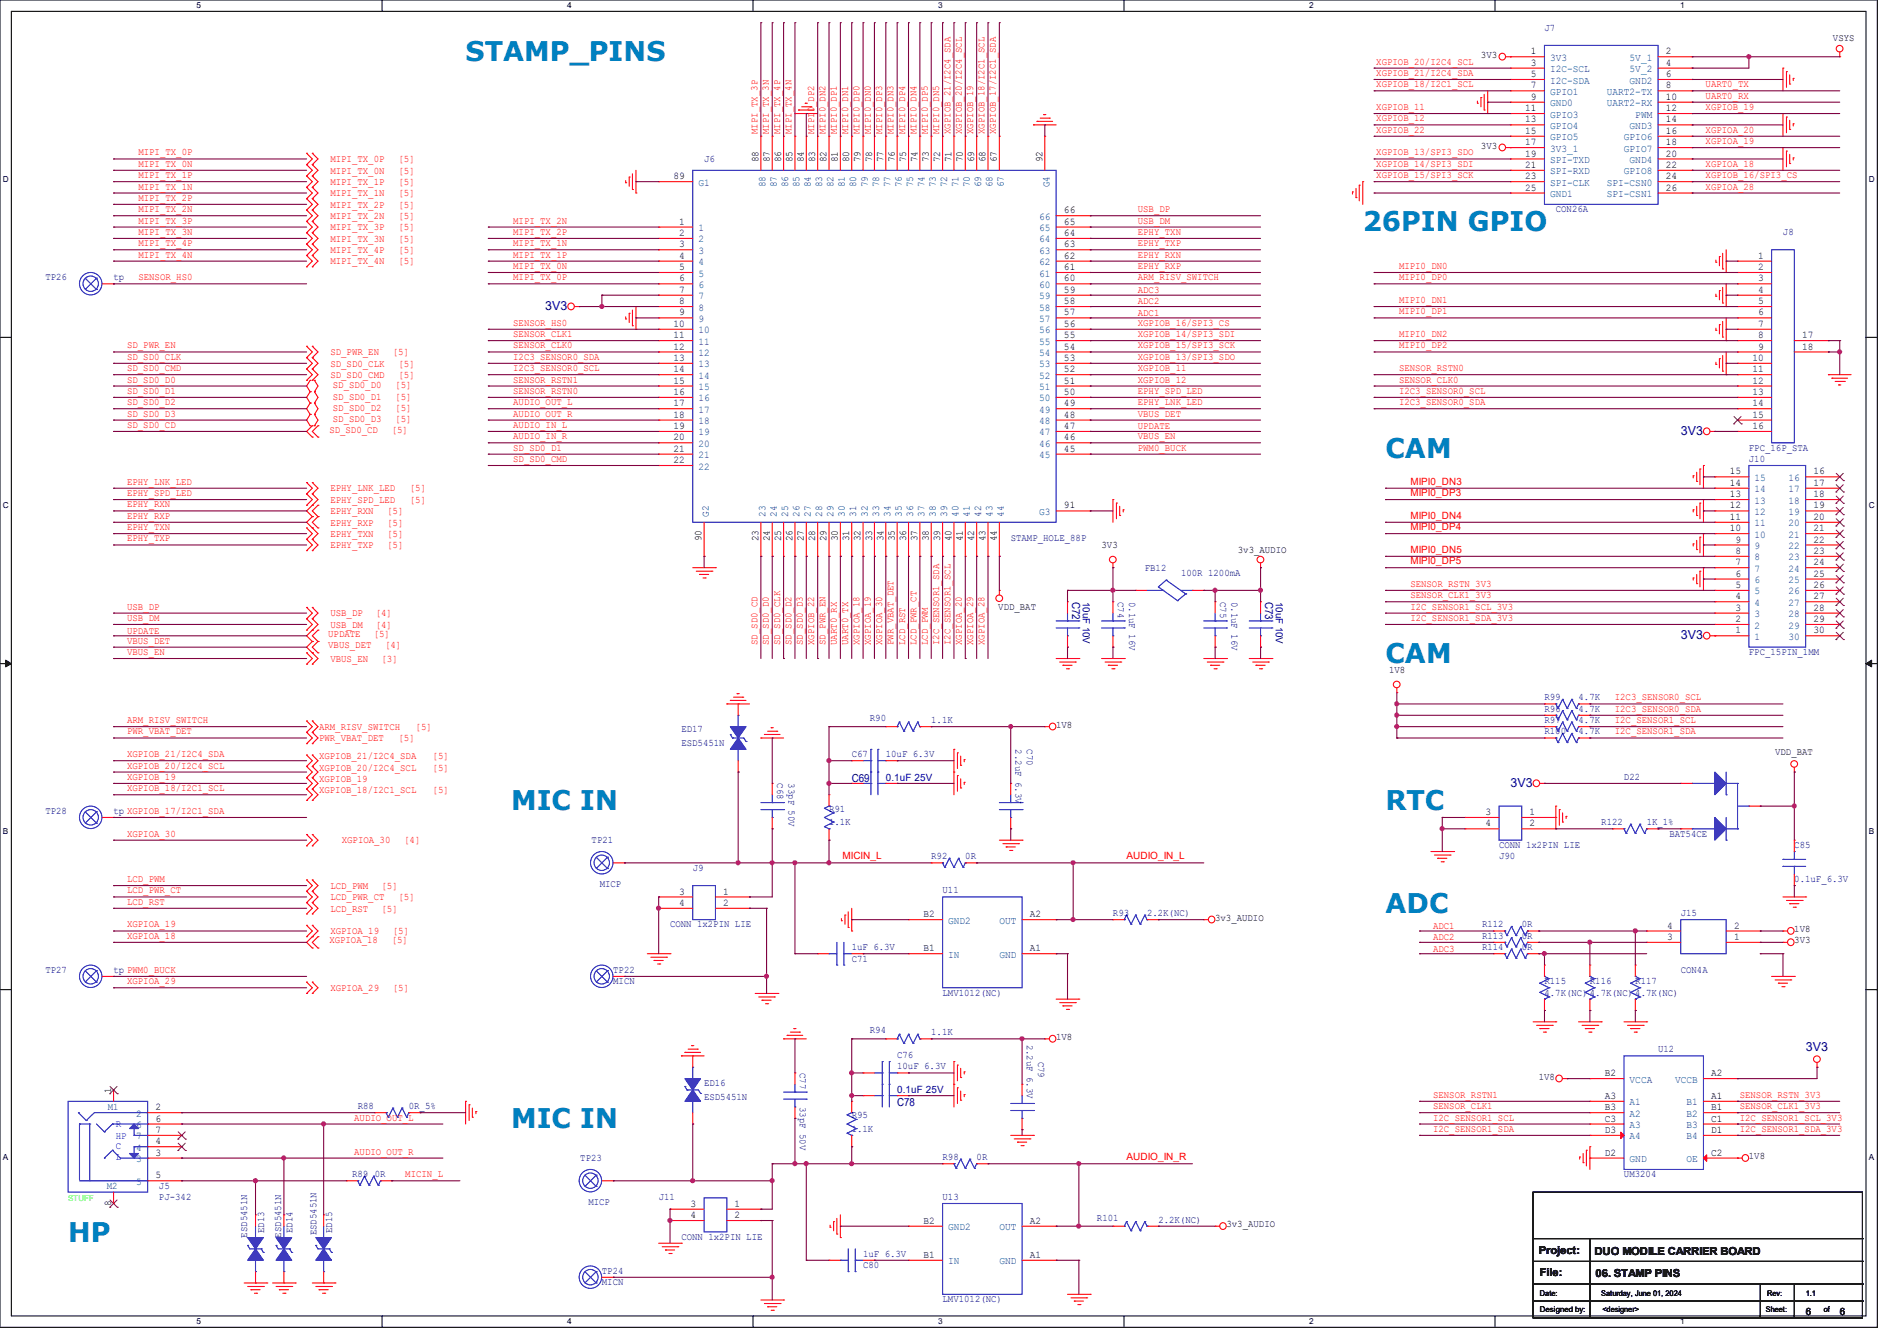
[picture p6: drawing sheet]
<svg xmlns="http://www.w3.org/2000/svg" width="297mm" height="210mm" viewBox="0 0 297 210" stroke-linecap="round" stroke-linejoin="round" font-family="sans-serif">
<defs><g id="words">
<g font-size="4.2" fill="#0080c0">
<text x="72.9" y="9.6">STAMP_PINS</text>
<text x="213.4" y="36.2">26PIN GPIO</text>
<text x="216.9" y="71.8">CAM</text>
<text x="216.9" y="103.8">CAM</text>
<text x="80" y="126.9">MIC IN</text>
<text x="216.9" y="126.9">RTC</text>
<text x="216.9" y="142.9">ADC</text>
<text x="80" y="176.7">MIC IN</text>
<text x="10.7" y="194.5">HP</text>
</g>
<g font-size="1.9" fill="#000080">
<text x="85.3" y="48.6">3V3</text>
<text x="263.1" y="68.1">3V3</text>
<text x="263.1" y="100.1">3V3</text>
<text x="236.5" y="123.2">3V3</text>
<text x="282.7" y="164.6">3V3</text>
</g>
<g font-size="1.7" fill="#000080">
<text x="167.9" y="94.2" transform="rotate(90 167.9 94.2)">C72</text>
<text x="198.1" y="94.2" transform="rotate(90 198.1 94.2)">C73</text>
<text x="133.3" y="122.5">C69</text>
<text x="140.5" y="173.2">C78</text>
</g>
<g font-size="1.7">
<text x="240.9" y="196.3">Project:</text>
<text x="249.6" y="196.5">DUO MODILE CARRIER BOARD</text>
<text x="241.1" y="199.9">File:</text>
<text x="249.8" y="200">06. STAMP PINS</text>
</g>
<g font-size="1.6" fill="#000080">
<text x="241.8" y="4.8">J7</text>
<text x="110.2" y="25.4">J6</text>
<text x="243.6" y="33.2">CON26A</text>
<text x="279.1" y="36.8">J8</text>
<text x="7.1" y="43.9">TP26</text>
<text x="17.8" y="43.9">tp</text>
<text x="273.8" y="70.6">FPC_16P_STA</text>
<text x="273.8" y="72.3">J10</text>
<text x="158.2" y="84.8">STAMP_HOLE_88P</text>
<text x="179.2" y="89.4">FB12</text>
<text x="169.5" y="94.2" transform="rotate(90 169.5 94.2)">10uF 10V</text>
<text x="175" y="94.2" transform="rotate(90 175 94.2)">C74</text>
<text x="176.8" y="94.2" transform="rotate(90 176.8 94.2)">0.1uF 16V</text>
<text x="184.9" y="90.1">100R 1200mA</text>
<text x="191" y="94.2" transform="rotate(90 191 94.2)">C75</text>
<text x="192.8" y="94.2" transform="rotate(90 192.8 94.2)">0.1uF 16V</text>
<text x="199.8" y="94.2" transform="rotate(90 199.8 94.2)">10uF 10V</text>
<text x="273.8" y="102.6">FPC_15PIN_1MM</text>
<text x="136.2" y="112.9">R90</text>
<text x="145.8" y="113.2">1.1K</text>
<text x="241.8" y="111.5">R96</text>
<text x="241.8" y="113.2">R97</text>
<text x="241.8" y="109.7">R99</text>
<text x="247.1" y="111.5">4.7K</text>
<text x="247.1" y="113.2">4.7K</text>
<text x="247.1" y="109.7">4.7K</text>
<text x="106.7" y="114.7">ED17</text>
<text x="106.7" y="116.8">ESD5451N</text>
<text x="133.3" y="118.6">C67</text>
<text x="138.7" y="118.6">10uF 6.3V</text>
<text x="159" y="117.3" transform="rotate(90 159 117.3)">2.2uF 6.3V</text>
<text x="160.8" y="117.3" transform="rotate(90 160.8 117.3)">C70</text>
<text x="241.8" y="115">R100</text>
<text x="247.1" y="115">4.7K</text>
<text x="121.7" y="122.7" transform="rotate(90 121.7 122.7)">C68</text>
<text x="123.4" y="122.7" transform="rotate(90 123.4 122.7)">33pF 50V</text>
<text x="138.7" y="122.3">0.1uF 25V</text>
<text x="254.3" y="122.1">D22</text>
<text x="7.1" y="127.5">TP28</text>
<text x="17.8" y="127.5">tp XGPIOB_17/I2C1_SDA</text>
<text x="129.8" y="127.1">R91</text>
<text x="129.8" y="129.2">1.1K</text>
<text x="250.7" y="129.2">R122</text>
<text x="257.8" y="129.2">1K_1%</text>
<text x="261.4" y="131">BAT54CE</text>
<text x="92.6" y="132.1">TP21</text>
<text x="108.5" y="136.4">J9</text>
<text x="145.8" y="134.6">R92</text>
<text x="151.1" y="134.6">0R</text>
<text x="234.7" y="134.6">J90</text>
<text x="234.7" y="132.8">CONN 1x2PIN LIE</text>
<text x="280.9" y="132.8">C85</text>
<text x="93.9" y="138.9">MICP</text>
<text x="147.6" y="139.9">U11</text>
<text x="174.2" y="143.5">R93</text>
<text x="179.6" y="143.5">2.2K(NC)</text>
<text x="263.1" y="143.5">J15</text>
<text x="280.9" y="138.1">0.1uF_6.3V</text>
<text x="104.9" y="145.2">CONN 1x2PIN LIE</text>
<text x="133.3" y="148.8">1uF 6.3V</text>
<text x="232" y="145.2">R112</text>
<text x="232" y="147">R113</text>
<text x="232" y="148.8">R114</text>
<text x="238.3" y="145.2">0R</text>
<text x="238.3" y="147">0R</text>
<text x="238.3" y="148.8">0R</text>
<text x="7.1" y="152.4">TP27</text>
<text x="17.8" y="152.4">tp PWM0_BUCK</text>
<text x="96" y="152.4">TP22</text>
<text x="96" y="154.1">MICN</text>
<text x="133.3" y="150.6">C71</text>
<text x="147.6" y="155.9">LMV1012(NC)</text>
<text x="241.8" y="154.1">R115</text>
<text x="241.8" y="155.9">4.7K(NC) 4.7K(NC) 4.7K(NC)</text>
<text x="248.9" y="154.1">R116</text>
<text x="256" y="154.1">R117</text>
<text x="263.1" y="152.4">CON4A</text>
<text x="136.2" y="161.8">R94</text>
<text x="140.5" y="165.7">C76</text>
<text x="140.5" y="167.5">10uF 6.3V</text>
<text x="145.8" y="162.1">1.1K</text>
<text x="160.8" y="163.6" transform="rotate(90 160.8 163.6)">2.2uF 6.3V</text>
<text x="162.6" y="166.2" transform="rotate(90 162.6 166.2)">C79</text>
<text x="259.6" y="164.8">U12</text>
<text x="56" y="173.7">R88</text>
<text x="64" y="173.7">0R_5%</text>
<text x="110.2" y="170.1">ED16</text>
<text x="110.2" y="172.3">ESD5451N</text>
<text x="125.2" y="168" transform="rotate(90 125.2 168)">C77</text>
<text x="125.2" y="173.4" transform="rotate(90 125.2 173.4)">33pF 50V</text>
<text x="140.5" y="171.2">0.1uF 25V</text>
<text x="133.3" y="175.1">R95</text>
<text x="133.3" y="177.2">1.1K</text>
<text x="55.1" y="184.4">R89</text>
<text x="58.7" y="184.4">0R</text>
<text x="90.8" y="181.9">TP23</text>
<text x="147.6" y="181.7">R98</text>
<text x="152.9" y="181.7">0R</text>
<text x="254.3" y="184.4">UM3204</text>
<text x="24.9" y="186.1">J5</text>
<text x="24.9" y="187.9">PJ-342</text>
<text x="92.1" y="188.6">MICP</text>
<text x="103.1" y="187.9">J11</text>
<text x="147.6" y="187.9">U13</text>
<text x="171.7" y="191.1">R101</text>
<text x="181.4" y="191.5">2.2K(NC)</text>
<text x="38.7" y="193.8" transform="rotate(-90 38.7 193.8)">ESD5451N</text>
<text x="41.4" y="193.1" transform="rotate(-90 41.4 193.1)">ED13</text>
<text x="44" y="193.8" transform="rotate(-90 44 193.8)">ESD5451N</text>
<text x="45.8" y="193.1" transform="rotate(-90 45.8 193.1)">ED14</text>
<text x="49.5" y="193.5" transform="rotate(-90 49.5 193.5)">ESD5451N</text>
<text x="52" y="193.1" transform="rotate(-90 52 193.1)">ED15</text>
<text x="106.7" y="194.1">CONN 1x2PIN LIE</text>
<text x="135.1" y="196.8">1uF 6.3V</text>
<text x="94.2" y="199.5">TP24</text>
<text x="94.2" y="201.3">MICN</text>
<text x="135.1" y="198.6">C80</text>
<text x="147.6" y="203.9">LMV1012(NC)</text>
</g>
<g font-size="1.6" fill="#f00">
<text x="215.5" y="11.9">XGPIOB_21/I2C4_SDA</text>
<text x="215.5" y="10.1">XGPIOB_20/I2C4_SCL</text>
<text x="127.5" y="17.6" transform="rotate(-90 127.5 17.6)">0_DP2</text>
<text x="215.5" y="13.7">XGPIOB_18/I2C1_SCL</text>
<text x="215.5" y="17.2">XGPIOB_11</text>
<text x="267" y="17.2">XGPIOB_19</text>
<text x="267" y="13.7">UART0_TX</text>
<text x="267" y="15.5">UART0_RX</text>
<text x="118.6" y="21" transform="rotate(-90 118.6 21)">MIPI_TX_3P</text>
<text x="120.4" y="21" transform="rotate(-90 120.4 21)">MIPI_TX_3N</text>
<text x="122.1" y="21" transform="rotate(-90 122.1 21)">MIPI_TX_4P</text>
<text x="123.9" y="21" transform="rotate(-90 123.9 21)">MIPI_TX_4N</text>
<text x="127.5" y="21" transform="rotate(-90 127.5 21)">MIPI</text>
<text x="129.2" y="21" transform="rotate(-90 129.2 21)">MIPI0_DN2</text>
<text x="131" y="21" transform="rotate(-90 131 21)">MIPI0_DP1</text>
<text x="132.8" y="21" transform="rotate(-90 132.8 21)">MIPI0_DN1</text>
<text x="134.6" y="21" transform="rotate(-90 134.6 21)">MIPI0_DP0</text>
<text x="136.4" y="21" transform="rotate(-90 136.4 21)">MIPI0_DN0</text>
<text x="138.1" y="21" transform="rotate(-90 138.1 21)">MIPI0_DP3</text>
<text x="139.9" y="21" transform="rotate(-90 139.9 21)">MIPI0_DN3</text>
<text x="141.7" y="21" transform="rotate(-90 141.7 21)">MIPI0_DP4</text>
<text x="143.5" y="21" transform="rotate(-90 143.5 21)">MIPI0_DN4</text>
<text x="145.2" y="21" transform="rotate(-90 145.2 21)">MIPI0_DP5</text>
<text x="147" y="21" transform="rotate(-90 147 21)">MIPI0_DN5</text>
<text x="148.8" y="21" transform="rotate(-90 148.8 21)">XGPIOB_21/I2C4_SDA</text>
<text x="150.6" y="21" transform="rotate(-90 150.6 21)">XGPIOB_20/I2C4_SCL</text>
<text x="152.4" y="21" transform="rotate(-90 152.4 21)">XGPIOB_19</text>
<text x="154.1" y="21" transform="rotate(-90 154.1 21)">XGPIOB_18/I2C1_SCL</text>
<text x="155.9" y="21" transform="rotate(-90 155.9 21)">XGPIOB_17/I2C1_SDA</text>
<text x="215.5" y="19">XGPIOB_12</text>
<text x="215.5" y="20.8">XGPIOB_22</text>
<text x="267" y="20.8">XGPIOA_20</text>
<text x="267" y="22.6">XGPIOA_19</text>
<text x="21.7" y="24.3">MIPI_TX_0P</text>
<text x="21.7" y="26.1">MIPI_TX_0N</text>
<text x="21.7" y="29.7">MIPI_TX_1N</text>
<text x="21.7" y="27.9">MIPI_TX_1P</text>
<text x="51.7" y="29">MIPI_TX_1P</text>
<text x="51.7" y="27.2">MIPI_TX_0N</text>
<text x="51.7" y="25.4">MIPI_TX_0P</text>
<text x="62.4" y="29">[5]</text>
<text x="62.4" y="27.2">[5]</text>
<text x="62.4" y="25.4">[5]</text>
<text x="215.5" y="27.9">XGPIOB_15/SPI3_SCK</text>
<text x="215.5" y="26.1">XGPIOB_14/SPI3_SDI</text>
<text x="215.5" y="24.3">XGPIOB_13/SPI3_SDO</text>
<text x="267" y="29.7">XGPIOA_28</text>
<text x="267" y="27.9">XGPIOB_16/SPI3_CS</text>
<text x="267" y="26.1">XGPIOA_18</text>
<text x="21.7" y="35">MIPI_TX_3P</text>
<text x="21.7" y="33.2">MIPI_TX_2N</text>
<text x="21.7" y="31.5">MIPI_TX_2P</text>
<text x="51.7" y="30.7">MIPI_TX_1N</text>
<text x="51.7" y="34.3">MIPI_TX_2N</text>
<text x="51.7" y="32.5">MIPI_TX_2P</text>
<text x="62.4" y="30.7">[5]</text>
<text x="62.4" y="34.3">[5]</text>
<text x="62.4" y="32.5">[5]</text>
<text x="80.3" y="35">MIPI_TX_2N</text>
<text x="178.1" y="33.2">USB_DP</text>
<text x="178.1" y="35">USB_DM</text>
<text x="21.7" y="40.3">MIPI_TX_4N</text>
<text x="21.7" y="36.8">MIPI_TX_3N</text>
<text x="21.7" y="38.6">MIPI_TX_4P</text>
<text x="51.7" y="36.1">MIPI_TX_3P</text>
<text x="51.7" y="41.4">MIPI_TX_4N</text>
<text x="51.7" y="39.6">MIPI_TX_4P</text>
<text x="51.7" y="37.8">MIPI_TX_3N</text>
<text x="62.4" y="36.1">[5]</text>
<text x="62.4" y="41.4">[5]</text>
<text x="62.4" y="39.6">[5]</text>
<text x="62.4" y="37.8">[5]</text>
<text x="80.3" y="36.8">MIPI_TX_2P</text>
<text x="80.3" y="38.6">MIPI_TX_1N</text>
<text x="80.3" y="40.3">MIPI_TX_1P</text>
<text x="178.1" y="36.8">EPHY_TXN</text>
<text x="178.1" y="38.6">EPHY_TXP</text>
<text x="178.1" y="40.3">EPHY_RXN</text>
<text x="21.7" y="43.9">SENSOR_HS0</text>
<text x="80.3" y="42.1">MIPI_TX_0N</text>
<text x="80.3" y="43.9">MIPI_TX_0P</text>
<text x="178.1" y="42.1">EPHY_RXP</text>
<text x="178.1" y="43.9">ARM_RISV_SWITCH</text>
<text x="178.1" y="45.9">ADC3</text>
<text x="178.1" y="47.7">ADC2</text>
<text x="219" y="47.5">MIPI0_DN1</text>
<text x="219" y="43.9">MIPI0_DP0</text>
<text x="219" y="42.1">MIPI0_DN0</text>
<text x="80.3" y="52.8">SENSOR_CLK1</text>
<text x="80.3" y="51">SENSOR_HS0</text>
<text x="178.1" y="51">XGPIOB_16/SPI3_CS</text>
<text x="178.1" y="52.8">XGPIOB_14/SPI3_SDI</text>
<text x="178.1" y="49.4">ADC1</text>
<text x="219" y="52.8">MIPI0_DN2</text>
<text x="219" y="49.2">MIPI0_DP1</text>
<text x="19.9" y="56.3">SD_SD0_CLK</text>
<text x="19.9" y="59.9">SD_SD0_D0</text>
<text x="19.9" y="58.1">SD_SD0_CMD</text>
<text x="19.9" y="54.6">SD_PWR_EN</text>
<text x="51.7" y="57.4">SD_SD0_CLK</text>
<text x="51.7" y="59.2">SD_SD0_CMD</text>
<text x="51.7" y="55.6">SD_PWR_EN</text>
<text x="61.5" y="55.6">[5]</text>
<text x="62.4" y="57.4">[5]</text>
<text x="62.4" y="59.2">[5]</text>
<text x="80.3" y="59.9">SENSOR_RSTN1</text>
<text x="80.3" y="54.6">SENSOR_CLK0</text>
<text x="80.3" y="56.3">I2C3_SENSOR0_SDA</text>
<text x="80.3" y="58.1">I2C3_SENSOR0_SCL</text>
<text x="178.1" y="58.1">XGPIOB_11</text>
<text x="178.1" y="59.9">XGPIOB_12</text>
<text x="178.1" y="56.3">XGPIOB_13/SPI3_SDO</text>
<text x="178.1" y="54.6">XGPIOB_15/SPI3_SCK</text>
<text x="219" y="54.6">MIPI0_DP2</text>
<text x="219" y="59.9">SENSOR_CLK0</text>
<text x="219" y="58.1">SENSOR_RSTN0</text>
<text x="19.9" y="61.7">SD_SD0_D1</text>
<text x="19.9" y="63.5">SD_SD0_D2</text>
<text x="19.9" y="65.2">SD_SD0_D3</text>
<text x="52.1" y="64.3">SD_SD0_D2</text>
<text x="52.1" y="62.6">SD_SD0_D1</text>
<text x="52.1" y="60.8">SD_SD0_D0</text>
<text x="61.9" y="64.3">[5]</text>
<text x="61.9" y="62.6">[5]</text>
<text x="61.9" y="60.8">[5]</text>
<text x="80.3" y="65.2">AUDIO_OUT_R</text>
<text x="80.3" y="63.5">AUDIO_OUT_L</text>
<text x="80.3" y="61.7">SENSOR_RSTN0</text>
<text x="178.1" y="61.7">EPHY_SPD_LED</text>
<text x="178.1" y="63.5">EPHY_LNK_LED</text>
<text x="178.1" y="65.2">VBUS_DET</text>
<text x="219" y="63.5">I2C3_SENSOR0_SDA</text>
<text x="219" y="61.7">I2C3_SENSOR0_SCL</text>
<text x="19.9" y="67">SD_SD0_CD</text>
<text x="51.6" y="67.7">SD_SD0_CD</text>
<text x="52.1" y="66.1">SD_SD0_D3</text>
<text x="61.3" y="67.7">[5]</text>
<text x="61.9" y="66.1">[5]</text>
<text x="80.3" y="67">AUDIO_IN_L</text>
<text x="80.3" y="68.8">AUDIO_IN_R</text>
<text x="80.3" y="70.6">SD_SD0_D1</text>
<text x="178.1" y="70.6">PWM0_BUCK</text>
<text x="178.1" y="67.2">UPDATE</text>
<text x="178.1" y="68.8">VBUS_EN</text>
<text x="19.9" y="75.9">EPHY_LNK_LED</text>
<text x="19.9" y="77.7">EPHY_SPD_LED</text>
<text x="51.7" y="77">EPHY_LNK_LED</text>
<text x="64.2" y="77">[5]</text>
<text x="80.3" y="72.3">SD_SD0_CMD</text>
<text x="220.8" y="77.7">MIPI0_DP3</text>
<text x="220.8" y="75.9">MIPI0_DN3</text>
<text x="19.9" y="79.5">EPHY_RXN</text>
<text x="19.9" y="83">EPHY_TXN</text>
<text x="19.9" y="81.2">EPHY_RXP</text>
<text x="51.7" y="80.5">EPHY_RXN</text>
<text x="51.7" y="82.3">EPHY_RXP</text>
<text x="51.7" y="78.7">EPHY_SPD_LED</text>
<text x="60.6" y="80.5">[5]</text>
<text x="60.6" y="82.3">[5]</text>
<text x="64.2" y="78.7">[5]</text>
<text x="220.8" y="83">MIPI0_DP4</text>
<text x="220.8" y="81.2">MIPI0_DN4</text>
<text x="19.9" y="84.8">EPHY_TXP</text>
<text x="51.7" y="84.1">EPHY_TXN</text>
<text x="51.7" y="85.9">EPHY_TXP</text>
<text x="60.6" y="84.1">[5]</text>
<text x="60.6" y="85.9">[5]</text>
<text x="220.8" y="86.6">MIPI0_DN5</text>
<text x="220.8" y="88.3">MIPI0_DP5</text>
<text x="19.9" y="95.5">USB_DP</text>
<text x="220.8" y="95.5">I2C_SENSOR1_SCL_3V3</text>
<text x="220.8" y="91.9">SENSOR_RSTN_3V3</text>
<text x="220.8" y="93.7">SENSOR_CLK1_3V3</text>
<text x="19.9" y="97.2">USB_DM</text>
<text x="19.9" y="100.8">VBUS_DET</text>
<text x="19.9" y="99.2">UPDATE</text>
<text x="51.4" y="101.5">VBUS_DET</text>
<text x="51.4" y="99.7">UPDATE</text>
<text x="51.7" y="98.3">USB_DM</text>
<text x="51.7" y="96.5">USB_DP</text>
<text x="58.5" y="99.7">[5]</text>
<text x="58.8" y="98.3">[4]</text>
<text x="58.8" y="96.5">[4]</text>
<text x="60.3" y="101.5">[4]</text>
<text x="118.6" y="101" transform="rotate(-90 118.6 101)">SD_SD0_CD</text>
<text x="120.4" y="101" transform="rotate(-90 120.4 101)">SD_SD0_D0</text>
<text x="122.1" y="101" transform="rotate(-90 122.1 101)">SD_SD0_CLK</text>
<text x="123.9" y="101" transform="rotate(-90 123.9 101)">SD_SD0_D2</text>
<text x="125.7" y="101" transform="rotate(-90 125.7 101)">SD_SD0_D3</text>
<text x="127.5" y="101" transform="rotate(-90 127.5 101)">XGPIOB_22</text>
<text x="129.2" y="101" transform="rotate(-90 129.2 101)">SD_PWR_EN</text>
<text x="131" y="101" transform="rotate(-90 131 101)">UART0_RX</text>
<text x="132.8" y="101" transform="rotate(-90 132.8 101)">UART0_TX</text>
<text x="134.6" y="101" transform="rotate(-90 134.6 101)">XGPIOA_18</text>
<text x="136.4" y="101" transform="rotate(-90 136.4 101)">XGPIOA_19</text>
<text x="138.1" y="101" transform="rotate(-90 138.1 101)">XGPIOA_30</text>
<text x="139.9" y="101" transform="rotate(-90 139.9 101)">PWR_VBAT_DET</text>
<text x="141.7" y="101" transform="rotate(-90 141.7 101)">LCD_RST</text>
<text x="143.5" y="101" transform="rotate(-90 143.5 101)">LCD_PWR_CT</text>
<text x="145.2" y="101" transform="rotate(-90 145.2 101)">LCD_PWM</text>
<text x="147" y="101" transform="rotate(-90 147 101)">I2C_SENSOR1_SDA</text>
<text x="148.8" y="101" transform="rotate(-90 148.8 101)">I2C_SENSOR1_SCL</text>
<text x="150.6" y="101" transform="rotate(-90 150.6 101)">XGPIOA_20</text>
<text x="152.4" y="101" transform="rotate(-90 152.4 101)">XGPIOA_29</text>
<text x="154.1" y="101" transform="rotate(-90 154.1 101)">XGPIOA_28</text>
<text x="220.8" y="97.2">I2C_SENSOR1_SDA_3V3</text>
<text x="19.9" y="102.6">VBUS_EN</text>
<text x="51.7" y="103.6">VBUS_EN</text>
<text x="59.7" y="103.6">[3]</text>
<text x="19.9" y="113.2">ARM_RISV_SWITCH</text>
<text x="252.8" y="111.5">I2C3_SENSOR0_SDA</text>
<text x="252.8" y="113.2">I2C_SENSOR1_SCL</text>
<text x="252.8" y="109.7">I2C3_SENSOR0_SCL</text>
<text x="19.9" y="118.6">XGPIOB_21/I2C4_SDA</text>
<text x="19.9" y="115">PWR_VBAT_DET</text>
<text x="50" y="116.1">PWR_VBAT_DET</text>
<text x="50" y="114.3">ARM_RISV_SWITCH</text>
<text x="50" y="118.9">XGPIOB_21/I2C4_SDA</text>
<text x="62.4" y="116.1">[5]</text>
<text x="65.1" y="114.3">[5]</text>
<text x="67.7" y="118.9">[5]</text>
<text x="252.8" y="115">I2C_SENSOR1_SDA</text>
<text x="19.9" y="120.4">XGPIOB_20/I2C4_SCL</text>
<text x="19.9" y="122.1">XGPIOB_19</text>
<text x="19.9" y="123.9">XGPIOB_18/I2C1_SCL</text>
<text x="50" y="124.2">XGPIOB_18/I2C1_SCL</text>
<text x="50" y="122.5">XGPIOB_19</text>
<text x="50" y="120.7">XGPIOB_20/I2C4_SCL</text>
<text x="67.7" y="124.2">[5]</text>
<text x="67.7" y="120.7">[5]</text>
<text x="19.9" y="131">XGPIOA_30</text>
<text x="53.5" y="132.1">XGPIOA_30</text>
<text x="63.3" y="132.1">[4]</text>
<text x="131.9" y="134.6">MICIN_L</text>
<text x="176.4" y="134.6">AUDIO_IN_L</text>
<text x="19.9" y="139.9">LCD_PWR_CT</text>
<text x="19.9" y="141.7">LCD_RST</text>
<text x="19.9" y="138.1">LCD_PWM</text>
<text x="51.7" y="139.2">LCD_PWM</text>
<text x="51.7" y="141">LCD_PWR_CT</text>
<text x="51.7" y="142.7">LCD_RST</text>
<text x="59.7" y="139.2">[5]</text>
<text x="59.7" y="142.7">[5]</text>
<text x="62.4" y="141">[5]</text>
<text x="19.9" y="147">XGPIOA_18</text>
<text x="19.9" y="145.2">XGPIOA_19</text>
<text x="51.6" y="147.7">XGPIOA_18</text>
<text x="51.7" y="146.3">XGPIOA_19</text>
<text x="61.3" y="147.7">[5]</text>
<text x="61.5" y="146.3">[5]</text>
<text x="224.4" y="147.2">ADC2</text>
<text x="224.4" y="145.5">ADC1</text>
<text x="224.4" y="149">ADC3</text>
<text x="19.9" y="154.1">XGPIOA_29</text>
<text x="51.7" y="155.2">XGPIOA_29</text>
<text x="61.5" y="155.2">[5]</text>
<text x="224.4" y="171.9">SENSOR_RSTN1</text>
<text x="224.4" y="173.7">SENSOR_CLK1</text>
<text x="272.4" y="173.7">SENSOR_CLK1_3V3</text>
<text x="272.4" y="171.9">SENSOR_RSTN_3V3</text>
<text x="55.5" y="175.5">AUDIO_OUT_L</text>
<text x="224.4" y="175.5">I2C_SENSOR1_SCL</text>
<text x="224.4" y="177.2">I2C_SENSOR1_SDA</text>
<text x="272.4" y="175.5">I2C_SENSOR1_SCL_3V3</text>
<text x="272.4" y="177.2">I2C_SENSOR1_SDA_3V3</text>
<text x="55.5" y="180.8">AUDIO_OUT_R</text>
<text x="63.5" y="184.4">MICIN_L</text>
<text x="176.4" y="181.7">AUDIO_IN_R</text>
</g>
<g font-size="1.6">
<text x="231.9" y="9.1">3V3</text>
<text x="239.7" y="8.5">1</text>
<text x="239.7" y="10.3">3</text>
<text x="260.8" y="8.5">2</text>
<text x="260.8" y="10.3">4</text>
<text x="287" y="6.4">VSYS</text>
<text x="238.8" y="17.4">11</text>
<text x="239.7" y="12.1">5</text>
<text x="239.7" y="13.8">7</text>
<text x="239.7" y="15.6">9</text>
<text x="260.8" y="12.1">6</text>
<text x="260.8" y="13.8">8</text>
<text x="260.8" y="15.6">10</text>
<text x="260.8" y="17.4">12</text>
<text x="231.9" y="23.3">3V3</text>
<text x="238.8" y="19.2">13</text>
<text x="238.8" y="21">15</text>
<text x="238.8" y="22.7">17</text>
<text x="260.8" y="19.2">14</text>
<text x="260.8" y="21">16</text>
<text x="260.8" y="22.7">18</text>
<text x="105.5" y="28.1">89</text>
<text x="118.7" y="25.4" transform="rotate(-90 118.7 25.4)">88</text>
<text x="120.5" y="25.4" transform="rotate(-90 120.5 25.4)">87</text>
<text x="122.3" y="25.4" transform="rotate(-90 122.3 25.4)">86</text>
<text x="124.1" y="25.4" transform="rotate(-90 124.1 25.4)">85</text>
<text x="125.9" y="25.4" transform="rotate(-90 125.9 25.4)">84</text>
<text x="127.6" y="25.4" transform="rotate(-90 127.6 25.4)">83</text>
<text x="129.4" y="25.4" transform="rotate(-90 129.4 25.4)">82</text>
<text x="131.2" y="25.4" transform="rotate(-90 131.2 25.4)">81</text>
<text x="133" y="25.4" transform="rotate(-90 133 25.4)">80</text>
<text x="134.7" y="25.4" transform="rotate(-90 134.7 25.4)">79</text>
<text x="136.5" y="25.4" transform="rotate(-90 136.5 25.4)">78</text>
<text x="138.3" y="25.4" transform="rotate(-90 138.3 25.4)">77</text>
<text x="140.1" y="25.4" transform="rotate(-90 140.1 25.4)">76</text>
<text x="141.9" y="25.4" transform="rotate(-90 141.9 25.4)">75</text>
<text x="143.6" y="25.4" transform="rotate(-90 143.6 25.4)">74</text>
<text x="145.4" y="25.4" transform="rotate(-90 145.4 25.4)">73</text>
<text x="147.2" y="25.4" transform="rotate(-90 147.2 25.4)">72</text>
<text x="149" y="25.4" transform="rotate(-90 149 25.4)">71</text>
<text x="150.7" y="25.4" transform="rotate(-90 150.7 25.4)">70</text>
<text x="152.5" y="25.4" transform="rotate(-90 152.5 25.4)">69</text>
<text x="154.3" y="25.4" transform="rotate(-90 154.3 25.4)">68</text>
<text x="156.1" y="25.4" transform="rotate(-90 156.1 25.4)">67</text>
<text x="163.2" y="25.4" transform="rotate(-90 163.2 25.4)">92</text>
<text x="238.8" y="24.5">19</text>
<text x="238.8" y="26.3">21</text>
<text x="238.8" y="28.1">23</text>
<text x="238.8" y="29.8">25</text>
<text x="260.8" y="24.5">20</text>
<text x="260.8" y="26.3">22</text>
<text x="260.8" y="28.1">24</text>
<text x="260.8" y="29.8">26</text>
<text x="106.3" y="35.2">1</text>
<text x="166.6" y="35.2">65</text>
<text x="166.6" y="33.4">66</text>
<text x="106.3" y="37">2</text>
<text x="106.3" y="38.7">3</text>
<text x="106.3" y="40.5">4</text>
<text x="166.6" y="40.5">62</text>
<text x="166.6" y="38.7">63</text>
<text x="166.6" y="37">64</text>
<text x="275.3" y="40.5">1</text>
<text x="106.3" y="42.3">5</text>
<text x="106.3" y="44.1">6</text>
<text x="106.3" y="45.8">7</text>
<text x="106.3" y="47.6">8</text>
<text x="166.6" y="47.6">58</text>
<text x="166.6" y="45.8">59</text>
<text x="166.6" y="44.1">60</text>
<text x="166.6" y="42.3">61</text>
<text x="275.3" y="42.3">2</text>
<text x="275.3" y="44.1">3</text>
<text x="275.3" y="45.8">4</text>
<text x="275.3" y="47.6">5</text>
<text x="105.5" y="51.2">10</text>
<text x="105.5" y="53">11</text>
<text x="106.3" y="49.4">9</text>
<text x="166.6" y="53">55</text>
<text x="166.6" y="51.2">56</text>
<text x="166.6" y="49.4">57</text>
<text x="275.3" y="49.4">6</text>
<text x="275.3" y="51.2">7</text>
<text x="275.3" y="53">8</text>
<text x="282.2" y="53">17</text>
<text x="105.5" y="54.7">12</text>
<text x="105.5" y="56.5">13</text>
<text x="105.5" y="58.3">14</text>
<text x="166.6" y="58.3">52</text>
<text x="166.6" y="56.5">53</text>
<text x="166.6" y="54.7">54</text>
<text x="274.4" y="56.5">10</text>
<text x="274.4" y="58.3">11</text>
<text x="275.3" y="54.7">9</text>
<text x="282.2" y="54.7">18</text>
<text x="105.5" y="60.1">15</text>
<text x="105.5" y="61.8">16</text>
<text x="105.5" y="63.6">17</text>
<text x="105.5" y="65.4">18</text>
<text x="166.6" y="65.4">48</text>
<text x="166.6" y="63.6">49</text>
<text x="166.6" y="61.8">50</text>
<text x="166.6" y="60.1">51</text>
<text x="274.4" y="60.1">12</text>
<text x="274.4" y="61.8">13</text>
<text x="274.4" y="63.6">14</text>
<text x="274.4" y="65.4">15</text>
<text x="105.5" y="67.2">19</text>
<text x="105.5" y="69">20</text>
<text x="105.5" y="70.7">21</text>
<text x="166.6" y="70.7">45</text>
<text x="166.6" y="69">46</text>
<text x="166.6" y="67.2">47</text>
<text x="274.4" y="67.2">16</text>
<text x="105.5" y="72.5">22</text>
<text x="270.8" y="77.9">13</text>
<text x="270.8" y="76.1">14</text>
<text x="270.8" y="74.3">15</text>
<text x="283.9" y="74.3">16</text>
<text x="283.9" y="76.1">17</text>
<text x="283.9" y="77.9">18</text>
<text x="166.6" y="79.6">91</text>
<text x="270.8" y="83.2">10</text>
<text x="270.8" y="81.4">11</text>
<text x="270.8" y="79.6">12</text>
<text x="283.9" y="79.6">19</text>
<text x="283.9" y="81.4">20</text>
<text x="283.9" y="83.2">21</text>
<text x="109.9" y="84.8" transform="rotate(-90 109.9 84.8)">90</text>
<text x="118.7" y="84.8" transform="rotate(-90 118.7 84.8)">23</text>
<text x="120.5" y="84.8" transform="rotate(-90 120.5 84.8)">24</text>
<text x="122.3" y="84.8" transform="rotate(-90 122.3 84.8)">25</text>
<text x="124.1" y="84.8" transform="rotate(-90 124.1 84.8)">26</text>
<text x="125.9" y="84.8" transform="rotate(-90 125.9 84.8)">27</text>
<text x="127.6" y="84.8" transform="rotate(-90 127.6 84.8)">28</text>
<text x="129.4" y="84.8" transform="rotate(-90 129.4 84.8)">29</text>
<text x="131.2" y="84.8" transform="rotate(-90 131.2 84.8)">30</text>
<text x="133" y="84.8" transform="rotate(-90 133 84.8)">31</text>
<text x="134.7" y="84.8" transform="rotate(-90 134.7 84.8)">32</text>
<text x="136.5" y="84.8" transform="rotate(-90 136.5 84.8)">33</text>
<text x="138.3" y="84.8" transform="rotate(-90 138.3 84.8)">34</text>
<text x="140.1" y="84.8" transform="rotate(-90 140.1 84.8)">35</text>
<text x="141.9" y="84.8" transform="rotate(-90 141.9 84.8)">36</text>
<text x="143.6" y="84.8" transform="rotate(-90 143.6 84.8)">37</text>
<text x="145.4" y="84.8" transform="rotate(-90 145.4 84.8)">38</text>
<text x="147.2" y="84.8" transform="rotate(-90 147.2 84.8)">39</text>
<text x="149" y="84.8" transform="rotate(-90 149 84.8)">40</text>
<text x="150.7" y="84.8" transform="rotate(-90 150.7 84.8)">41</text>
<text x="152.5" y="84.8" transform="rotate(-90 152.5 84.8)">42</text>
<text x="154.3" y="84.8" transform="rotate(-90 154.3 84.8)">43</text>
<text x="156.1" y="84.8" transform="rotate(-90 156.1 84.8)">44</text>
<text x="172.5" y="85.9">3V3</text>
<text x="193.8" y="86.6">3v3_AUDIO</text>
<text x="271.7" y="88.5">7</text>
<text x="271.7" y="86.7">8</text>
<text x="271.7" y="85">9</text>
<text x="283.9" y="85">22</text>
<text x="283.9" y="86.7">23</text>
<text x="283.9" y="88.5">24</text>
<text x="156.3" y="95.5">VDD_BAT</text>
<text x="271.7" y="95.6">3</text>
<text x="271.7" y="93.9">4</text>
<text x="271.7" y="92.1">5</text>
<text x="271.7" y="90.3">6</text>
<text x="283.9" y="90.3">25</text>
<text x="283.9" y="92.1">26</text>
<text x="283.9" y="93.9">27</text>
<text x="283.9" y="95.6">28</text>
<text x="271.7" y="99.2">1</text>
<text x="271.7" y="97.4">2</text>
<text x="283.9" y="97.4">29</text>
<text x="283.9" y="99.2">30</text>
<text x="217.5" y="105.4">1V8</text>
<text x="165.4" y="114">1V8</text>
<text x="277.9" y="118.2">VDD_BAT</text>
<text x="232.6" y="127.6">3</text>
<text x="232.6" y="129.4">4</text>
<text x="239.5" y="127.6">1</text>
<text x="239.5" y="129.4">2</text>
<text x="106.3" y="140.1">3</text>
<text x="106.3" y="141.9">4</text>
<text x="113.2" y="140.1">1</text>
<text x="113.2" y="141.9">2</text>
<text x="144.6" y="143.6">B2</text>
<text x="161.2" y="143.6">A2</text>
<text x="144.6" y="149">B1</text>
<text x="161.2" y="149">A1</text>
<text x="190.2" y="144.2">3v3_AUDIO</text>
<text x="261" y="147.2">3</text>
<text x="261" y="145.4">4</text>
<text x="271.5" y="147.2">1</text>
<text x="271.5" y="145.4">2</text>
<text x="280.9" y="146">1V8</text>
<text x="280.9" y="147.7">3V3</text>
<text x="165.4" y="162.9">1V8</text>
<text x="17.4" y="171.2" transform="rotate(-90 17.4 171.2)">1</text>
<text x="24.3" y="173.9">2</text>
<text x="240.9" y="169.1">1V8</text>
<text x="251.2" y="173.9">B3</text>
<text x="251.2" y="172.1">A3</text>
<text x="251.2" y="168.5">B2</text>
<text x="267.9" y="173.9">B1</text>
<text x="267.9" y="168.5">A2</text>
<text x="267.9" y="172.1">A1</text>
<text x="24.3" y="175.6">6</text>
<text x="24.3" y="177.4">7</text>
<text x="24.3" y="179.2">4</text>
<text x="251.2" y="175.6">C3</text>
<text x="251.2" y="177.4">D3</text>
<text x="267.9" y="175.6">C1</text>
<text x="267.9" y="177.4">D1</text>
<text x="24.3" y="181">3</text>
<text x="24.3" y="184.5">5</text>
<text x="251.2" y="181">D2</text>
<text x="267.9" y="181">C2</text>
<text x="273.8" y="181.5">1V8</text>
<text x="17.4" y="188.8" transform="rotate(-90 17.4 188.8)">8</text>
<text x="108.1" y="189">3</text>
<text x="108.1" y="190.8">4</text>
<text x="115" y="189">1</text>
<text x="115" y="190.8">2</text>
<text x="144.6" y="191.6">B2</text>
<text x="161.2" y="191.6">A2</text>
<text x="144.6" y="197">B1</text>
<text x="161.2" y="197">A1</text>
<text x="192" y="192.2">3v3_AUDIO</text>
<text x="282.7" y="205.9">6</text>
<text x="288" y="205.9">6</text>
</g>
<g font-size="1.6" fill="#004080">
<text x="242.7" y="9.5">3V3</text>
<text x="242.7" y="11.3">I2C-SCL</text>
<text x="255.1" y="9.5">5V_1</text>
<text x="255.1" y="11.3">5V_2</text>
<text x="242.7" y="13.1">I2C-SDA</text>
<text x="242.7" y="14.9">GPIO1</text>
<text x="242.7" y="16.6">GND0</text>
<text x="251.6" y="14.9">UART2-TX</text>
<text x="251.6" y="16.6">UART2-RX</text>
<text x="255.1" y="13.1">GND2</text>
<text x="242.7" y="18.4">GPIO3</text>
<text x="242.7" y="20.2">GPIO4</text>
<text x="242.7" y="22">GPIO5</text>
<text x="242.7" y="23.7">3V3_1</text>
<text x="254.3" y="22">GPIO6</text>
<text x="254.3" y="23.7">GPIO7</text>
<text x="255.1" y="20.2">GND3</text>
<text x="256" y="18.4">PWM</text>
<text x="109.3" y="29.1">G1</text>
<text x="119.8" y="29.3" transform="rotate(-90 119.8 29.3)">88</text>
<text x="121.6" y="29.3" transform="rotate(-90 121.6 29.3)">87</text>
<text x="123.4" y="29.3" transform="rotate(-90 123.4 29.3)">86</text>
<text x="125.2" y="29.3" transform="rotate(-90 125.2 29.3)">85</text>
<text x="127" y="29.3" transform="rotate(-90 127 29.3)">84</text>
<text x="128.7" y="29.3" transform="rotate(-90 128.7 29.3)">83</text>
<text x="130.5" y="29.3" transform="rotate(-90 130.5 29.3)">82</text>
<text x="132.3" y="29.3" transform="rotate(-90 132.3 29.3)">81</text>
<text x="134.1" y="29.3" transform="rotate(-90 134.1 29.3)">80</text>
<text x="135.8" y="29.3" transform="rotate(-90 135.8 29.3)">79</text>
<text x="137.6" y="29.3" transform="rotate(-90 137.6 29.3)">78</text>
<text x="139.4" y="29.3" transform="rotate(-90 139.4 29.3)">77</text>
<text x="141.2" y="29.3" transform="rotate(-90 141.2 29.3)">76</text>
<text x="143" y="29.3" transform="rotate(-90 143 29.3)">75</text>
<text x="144.7" y="29.3" transform="rotate(-90 144.7 29.3)">74</text>
<text x="146.5" y="29.3" transform="rotate(-90 146.5 29.3)">73</text>
<text x="148.3" y="29.3" transform="rotate(-90 148.3 29.3)">72</text>
<text x="150.1" y="29.3" transform="rotate(-90 150.1 29.3)">71</text>
<text x="151.8" y="29.3" transform="rotate(-90 151.8 29.3)">70</text>
<text x="153.6" y="29.3" transform="rotate(-90 153.6 29.3)">69</text>
<text x="155.4" y="29.3" transform="rotate(-90 155.4 29.3)">68</text>
<text x="157.2" y="29.3" transform="rotate(-90 157.2 29.3)">67</text>
<text x="164.3" y="29.3" transform="rotate(-90 164.3 29.3)">G4</text>
<text x="242.7" y="25.5">SPI-TXD</text>
<text x="242.7" y="27.3">SPI-RXD</text>
<text x="242.7" y="29.1">SPI-CLK</text>
<text x="251.6" y="29.1">SPI-CSN0</text>
<text x="254.3" y="27.3">GPIO8</text>
<text x="255.1" y="25.5">GND4</text>
<text x="162.7" y="34.4">66</text>
<text x="242.7" y="30.9">GND1</text>
<text x="251.6" y="30.9">SPI-CSN1</text>
<text x="109.3" y="36.2">1</text>
<text x="109.3" y="38">2</text>
<text x="109.3" y="39.8">3</text>
<text x="109.3" y="41.5">4</text>
<text x="162.7" y="41.5">62</text>
<text x="162.7" y="39.8">63</text>
<text x="162.7" y="38">64</text>
<text x="162.7" y="36.2">65</text>
<text x="109.3" y="43.3">5</text>
<text x="109.3" y="45.1">6</text>
<text x="109.3" y="46.9">7</text>
<text x="162.7" y="46.9">59</text>
<text x="162.7" y="45.1">60</text>
<text x="162.7" y="43.3">61</text>
<text x="109.3" y="48.6">8</text>
<text x="109.3" y="50.4">9</text>
<text x="109.3" y="52.2">10</text>
<text x="109.3" y="54">11</text>
<text x="162.7" y="54">55</text>
<text x="162.7" y="52.2">56</text>
<text x="162.7" y="50.4">57</text>
<text x="162.7" y="48.6">58</text>
<text x="109.3" y="55.8">12</text>
<text x="109.3" y="57.5">13</text>
<text x="109.3" y="59.3">14</text>
<text x="162.7" y="59.3">52</text>
<text x="162.7" y="57.5">53</text>
<text x="162.7" y="55.8">54</text>
<text x="109.3" y="61.1">15</text>
<text x="109.3" y="62.9">16</text>
<text x="109.3" y="64.6">17</text>
<text x="162.7" y="64.6">49</text>
<text x="162.7" y="62.9">50</text>
<text x="162.7" y="61.1">51</text>
<text x="109.3" y="66.4">18</text>
<text x="109.3" y="68.2">19</text>
<text x="109.3" y="70">20</text>
<text x="109.3" y="71.8">21</text>
<text x="162.7" y="71.8">45</text>
<text x="162.7" y="70">46</text>
<text x="162.7" y="68.2">47</text>
<text x="162.7" y="66.4">48</text>
<text x="109.3" y="73.5">22</text>
<text x="274.7" y="77.1">14</text>
<text x="274.7" y="75.3">15</text>
<text x="280" y="75.3">16</text>
<text x="280" y="77.1">17</text>
<text x="111" y="80.9" transform="rotate(-90 111 80.9)">G2</text>
<text x="119.8" y="80.9" transform="rotate(-90 119.8 80.9)">23</text>
<text x="121.6" y="80.9" transform="rotate(-90 121.6 80.9)">24</text>
<text x="123.4" y="80.9" transform="rotate(-90 123.4 80.9)">25</text>
<text x="125.2" y="80.9" transform="rotate(-90 125.2 80.9)">26</text>
<text x="127" y="80.9" transform="rotate(-90 127 80.9)">27</text>
<text x="128.7" y="80.9" transform="rotate(-90 128.7 80.9)">28</text>
<text x="130.5" y="80.9" transform="rotate(-90 130.5 80.9)">29</text>
<text x="132.3" y="80.9" transform="rotate(-90 132.3 80.9)">30</text>
<text x="134.1" y="80.9" transform="rotate(-90 134.1 80.9)">31</text>
<text x="135.8" y="80.9" transform="rotate(-90 135.8 80.9)">32</text>
<text x="137.6" y="80.9" transform="rotate(-90 137.6 80.9)">33</text>
<text x="139.4" y="80.9" transform="rotate(-90 139.4 80.9)">34</text>
<text x="141.2" y="80.9" transform="rotate(-90 141.2 80.9)">35</text>
<text x="143" y="80.9" transform="rotate(-90 143 80.9)">36</text>
<text x="144.7" y="80.9" transform="rotate(-90 144.7 80.9)">37</text>
<text x="146.5" y="80.9" transform="rotate(-90 146.5 80.9)">38</text>
<text x="148.3" y="80.9" transform="rotate(-90 148.3 80.9)">39</text>
<text x="150.1" y="80.9" transform="rotate(-90 150.1 80.9)">40</text>
<text x="151.8" y="80.9" transform="rotate(-90 151.8 80.9)">41</text>
<text x="153.6" y="80.9" transform="rotate(-90 153.6 80.9)">42</text>
<text x="155.4" y="80.9" transform="rotate(-90 155.4 80.9)">43</text>
<text x="157.2" y="80.9" transform="rotate(-90 157.2 80.9)">44</text>
<text x="162.7" y="80.6">G3</text>
<text x="274.7" y="82.4">11</text>
<text x="274.7" y="80.6">12</text>
<text x="274.7" y="78.9">13</text>
<text x="280" y="78.9">18</text>
<text x="280" y="80.6">19</text>
<text x="280" y="82.4">20</text>
<text x="274.7" y="89.5">7</text>
<text x="274.7" y="87.8">8</text>
<text x="274.7" y="86">9</text>
<text x="274.7" y="84.2">10</text>
<text x="280" y="84.2">21</text>
<text x="280" y="86">22</text>
<text x="280" y="87.8">23</text>
<text x="280" y="89.5">24</text>
<text x="274.7" y="94.9">4</text>
<text x="274.7" y="93.1">5</text>
<text x="274.7" y="91.3">6</text>
<text x="280" y="91.3">25</text>
<text x="280" y="93.1">26</text>
<text x="280" y="94.9">27</text>
<text x="274.7" y="100.2">1</text>
<text x="274.7" y="98.4">2</text>
<text x="274.7" y="96.6">3</text>
<text x="280" y="96.6">28</text>
<text x="280" y="98.4">29</text>
<text x="280" y="100.2">30</text>
<text x="148.5" y="150">IN</text>
<text x="148.5" y="144.7">GND2</text>
<text x="156.5" y="150">GND</text>
<text x="156.5" y="144.7">OUT</text>
<text x="16.9" y="173.9">M1</text>
<text x="255.1" y="173.1">A1</text>
<text x="255.1" y="169.5">VCCA</text>
<text x="262.3" y="169.5">VCCB</text>
<text x="264" y="173.1">B1</text>
<text x="21.3" y="176.7">6</text>
<text x="21.3" y="178.4">7</text>
<text x="21.3" y="174.9">2</text>
<text x="255.1" y="174.9">A2</text>
<text x="255.1" y="176.7">A3</text>
<text x="255.1" y="178.4">A4</text>
<text x="264" y="174.9">B2</text>
<text x="264" y="176.7">B3</text>
<text x="264" y="178.4">B4</text>
<text x="21.3" y="180.2">4</text>
<text x="21.3" y="182">3</text>
<text x="21.3" y="185.5">5</text>
<text x="255.1" y="182">GND</text>
<text x="264" y="182">OE</text>
<text x="16.7" y="186.1">M2</text>
<text x="148.5" y="198">IN</text>
<text x="148.5" y="192.7">GND2</text>
<text x="156.5" y="198">GND</text>
<text x="156.5" y="192.7">OUT</text>
</g>
<g font-size="1.6" fill="#00f">
<text x="18.1" y="176.5">R</text>
<text x="18.1" y="178.3">HP</text>
<text x="18.1" y="179.9">C</text>
<text x="18.1" y="181.7">L</text>
</g>
<g font-size="1.3">
<text x="30.8" y="1.3">5</text>
<text x="88.8" y="1.3">4</text>
<text x="146.9" y="1.3">3</text>
<text x="205" y="1.3">2</text>
<text x="263.1" y="1.3">1</text>
<text x=".5" y="28.4">D</text>
<text x="292.6" y="28.4">D</text>
<text x=".5" y="79.5">C</text>
<text x="292.6" y="79.5">C</text>
<text x=".5" y="130.6">B</text>
<text x="292.6" y="130.6">B</text>
<text x=".5" y="181.7">A</text>
<text x="292.6" y="181.7">A</text>
<text x="30.8" y="207.4">5</text>
<text x="88.8" y="207.4">4</text>
<text x="146.9" y="207.4">3</text>
<text x="205" y="207.4">2</text>
<text x="263.1" y="207.4">1</text>
</g>
<text font-size="1.3" fill="#0f0" x="10.7" y="188">STUFF</text>
<g font-size="1.2">
<text x="241.1" y="202.9">Date:</text>
<text x="250.7" y="202.9">Saturday, June 01, 2024</text>
<text x="276.6" y="202.9">Rev:</text>
<text x="282.7" y="202.9">1.1</text>
<text x="241.1" y="205.4">Designed by:</text>
<text x="250.9" y="205.4">&lt;designer&gt;</text>
<text x="276.5" y="205.4">Sheet:</text>
<text x="285.5" y="205.4">of</text>
</g>
</g></defs>
<g fill="none" stroke="#000" stroke-width=".17">
<path d="M0 0h293.9v207.9h-293.9zM1.8 1.8h290.3v204.3h-290.3zM59.8 0v1.8M117.9 0v1.8M176 0v1.8M234.1 0v1.8M0 52.8h1.8M292.1 52.8h1.8M0 103.9h1.8M292.1 103.9h1.8M0 155h1.8M292.1 155h1.8"/>
<path d="M240 186.7h51.6v19.7h-51.6zM240 194h51.6M240 197.5h51.6M248.9 194v12.4M291.6 194h.1M291.6 197.5h.1M59.8 206.1v1.8M117.9 206.1v1.8M176 206.1v1.8M234.1 206.1v1.8M240 201.1h51.6M240 203.8h51.6"/>
<path d="M248.9 206.4h.1M275.6 206.4h.1M275.6 201.1v5.3M280.9 206.4h.1M280.9 201.1v5.3M291.6 201.1h.1M291.6 203.8h.1"/>
</g>
<path d="M.9 103.4l.9 .5-.9 .5zM292.1 103.9l.9-.5v1z" fill="#000"/>
<path d="M.9 103.4l.9 .5-.9 .5zM292.1 103.9l.9-.5v1z" fill="none" stroke="#000" stroke-width=".16"/>
<g fill="none" stroke="#f00" stroke-width=".17">
<path d="M124.5 17.8h.1M124.5 17.8h3.5M125 17.2h.1M125 17.2h2.5M125.5 16.7h1.5M126.1 16.2h.1M126.1 16.2h.3M127 16.7h.1M161.8 19.6h.1M161.8 19.6h3.6M162.3 19h.1M162.3 19h2.5"/>
<path d="M162.9 18.5h1.4M163.4 17.9h.1M163.4 17.9h.3M164.3 18.5h.1M231.3 16.2h.1M231.3 15.8v.4M231.9 15.3h.1M231.9 15.3v1.4M232.4 17.2h.1M232.4 14.8v2.4M232.9 17.8h.1M232.9 14.2v3.6"/>
<path d="M235.8 8.9h.7M236.5 8.9h.1M279.1 17.8h.1M279.1 10.7h.1M279.1 10.7v3.5M279.1 17.8v3.5M279.7 18.3h.1M279.7 11.2h.1M279.7 11.2v2.5M279.7 18.3v2.5M280.2 13.2h.1M280.2 11.7v1.5"/>
<path d="M280.2 18.8v1.5M280.8 19.4h.1M280.8 12.3h.1M280.8 12.3v.3M280.8 19.4v.3M288 8.9h.1M288 8.2v.7M48 29.3h.1M48 31.1h.1M48 27.6h.1M48 25.8h.1M48 24h.1"/>
<path d="M48 34.7h.1M48 36.4h.1M48 32.9h.1M48 38.2h.1M48 29.3l.9 .9-.9 .9M48 27.6l.9 .8-.9 .9M48 25.8l.9 .9-.9 .9M48 24l.9 .9-.9 .9M48 34.7l.9 .9-.9 .8M48 32.9l.9 .9-.9 .9M48 31.1l.9 .9-.9 .9M48 38.2l.9 .9-.9 .9"/>
<path d="M48 36.4l.9 .9-.9 .9M48.9 29.3h.1M48.9 31.1h.1M48.9 27.6h.1M48.9 25.8h.1M48.9 24h.1M48.9 34.7h.1M48.9 36.4h.1M48.9 32.9h.1M48.9 38.2h.1M48.9 29.3l.9 .9-.9 .9M48.9 27.6l.9 .8-.9 .9"/>
<path d="M48.9 25.8l.9 .9-.9 .9M48.9 24l.9 .9-.9 .9M48.9 34.7l.9 .9-.9 .8M48.9 32.9l.9 .9-.9 .9M48.9 31.1l.9 .9-.9 .9M48.9 38.2l.9 .9-.9 .9M48.9 36.4l.9 .9-.9 .9M98 28.6h.1M98 28.3v.3M98.5 27.7h.1M98.5 27.7v1.5M99 29.7h.1"/>
<path d="M99 27.2v2.5M99.6 30.2h.1M99.6 26.7v3.5M211.8 30.1h.1M211.8 30.1v.3M212.3 30.9h.1M212.3 29.5v1.4M212.8 29h.1M212.8 29v2.5M213.4 28.4h.1M213.4 28.4v3.6M235.8 23.1h.7"/>
<path d="M236.5 23.1h.1M269.7 39.7v2.4M270.3 39.1v3.6M279.1 23.1h.1M279.1 23.1v3.6M279.7 23.7h.1M279.7 23.7v2.4M280.2 20.3h.1M280.2 25.6h.1M280.2 24.2v1.4M280.8 24.7h.1M280.8 24.7v.4"/>
<path d="M48 56h.1M48 57.8h.1M48 59.6h.1M48 40h.1M48 41.8h.1M48 54.2h.1M48 56l.9 .9-.9 .9M48 57.8l.9 .9-.9 .9M48 40l.9 .9-.9 .9M48 54.2l.9 .9-.9 .9M48.6 59.6h.1M48.6 59.6l-.6 .9 .6 .8"/>
<path d="M48.9 56h.1M48.9 57.8h.1M48.9 59.6h.1M48.9 40h.1M48.9 41.8h.1M48.9 54.2h.1M48.9 56l.9 .9-.9 .9M48.9 57.8l.9 .9-.9 .9M48.9 40l.9 .9-.9 .9M48.9 54.2l.9 .9-.9 .9M49.2 59.6h.1M49.2 59.6l.6 .9-.6 .8"/>
<path d="M90 48h.7M90.7 48h.1M98 50h.1M98 49.6v.4M98.5 49.1h.1M98.5 49.1v1.4M99 51h.1M99 48.6v2.4M99.6 51.6h.1M99.6 48v3.6M268.6 51.7h.1M268.6 46.4h.1"/>
<path d="M268.6 41.1h.1M268.6 57.1h.1M268.6 40.7v.4M268.6 46.1v.3M268.6 51.4v.3M268.6 56.7v.4M269.2 50.8h.1M269.2 45.5h.1M269.2 40.2h.1M269.2 56.2h.1M269.2 40.2v1.4M269.2 45.5v1.4"/>
<path d="M269.2 50.8v1.5M269.2 56.2v1.4M269.7 52.8h.1M269.7 47.5h.1M269.7 42.1h.1M269.7 58.1h.1M269.7 45v2.5M269.7 50.3v2.5M269.7 55.7v2.4M270.3 53.3h.1M270.3 48h.1M270.3 42.7h.1"/>
<path d="M270.3 58.7h.1M270.3 44.4v3.6M270.3 49.8v3.5M270.3 55.1v3.6M286.3 58.7h.1M286.3 58.7h3.5M286.8 59.2h.1M286.8 59.2h2.5M287.3 59.7h1.5M288.8 59.7h.1M48 75.6h.1M48 77.3h.1"/>
<path d="M48 79.1h.1M48 75.6l.9 .9-.9 .8M48 77.3l.9 .9-.9 .9M48.6 63.1h.1M48.6 64.9h.1M48.6 61.3h.1M48.6 66.7h.1M48.6 63.1l-.6 .9 .6 .9M48.6 61.3l-.6 .9 .6 .9M48.6 64.9l-.6 .9 .6 .9M48.9 68.5h.1M48.9 66.7h.1"/>
<path d="M48.9 79.1h.1M48.9 75.6h.1M48.9 77.3h.1M48.9 66.7l-.9 .9 .9 .9M48.9 77.3l.9 .9-1.8 1.8 .9 .9M48.9 75.6l.9 .9-.9 .8M49.2 63.1h.1M49.2 64.9h.1M49.2 61.3h.1M49.2 66.7h.1M49.2 63.1l.6 .9-.6 .9M49.2 61.3l.6 .9-.6 .9"/>
<path d="M49.2 64.9l.6 .9-.6 .9M49.8 66.7h.1M49.8 68.5h.1M49.8 79.1h.1M49.8 66.7l-.9 .9 .9 .9M49.8 79.1l-.9 .9 .9 .9M174.2 78.2h.1M174.2 78.2v3.6M174.8 78.8h.1M174.8 78.8v2.4M175.3 79.3v1.4M175.9 79.8h.1"/>
<path d="M175.9 79.8v.4M265.1 79.8h.1M265.1 74.5h.1M265.1 74.5v.3M265.1 79.8v.4M265.6 75.4h.1M265.6 74v1.4M265.6 79.3v1.4M266.1 78.8h.1M266.1 73.4h.1M266.1 73.4v2.5M266.1 78.8v2.4"/>
<path d="M266.7 78.2h.1M266.7 72.9h.1M266.7 72.9v3.6M266.7 78.2v3.6M267.8 67.6h.7M268.5 67.6h.1M287.9 60.3h.1M287.9 60.3h.3M48 82.7h.1M48 84.5h.1M48 86.2h.1M48 96.9h.1"/>
<path d="M48 98.7h.1M48 95.1h.1M48 82.7l.9 .9-.9 .9M48 84.5l.9 .8-.9 .9M48 96.9l.9 .9-.9 .9M48 95.1l.9 .9-.9 .9M48.9 80.9h.1M48.9 82.7h.1M48.9 98.7h.1M48.9 84.5h.1M48.9 86.2h.1M48.9 96.9h.1"/>
<path d="M48.9 95.1h.1M48.9 80.9l-.9 .9 1.8 1.8-.9 .9M48.9 96.9l.9 .9-1.8 1.8 .9 .9M48.9 84.5l.9 .8-.9 .9M48.9 95.1l.9 .9-.9 .9M49.8 80.9h.1M49.8 82.7h.1M49.8 98.7h.1M49.8 80.9l-.9 .9 .9 .9M49.8 98.7l-.9 .9 .9 .9M108.5 88.9h3.5M109 89.5h2.5"/>
<path d="M109.5 90h.1M109.5 90h1.5M110.1 90.5h.3M110.4 90.5h.1M111.5 89.5h.1M112 88.9h.1M156.5 92.5h.1M156.5 92.5v.7M174.2 88.9h.1M174.2 88.2v.7M175.3 80.7h.1M197.4 88.9h.1"/>
<path d="M197.4 88.2v.7M265.1 90.5h.1M265.1 85.2h.1M265.1 85.2v.3M265.1 90.5v.3M265.6 91.4h.1M265.6 86.1h.1M265.6 80.7h.1M265.6 84.6v1.5M265.6 90v1.4M266.1 89.5h.1M266.1 84.1h.1"/>
<path d="M266.1 84.1v2.5M266.1 89.5v2.4M266.7 88.9h.1M266.7 83.6h.1M266.7 83.6v3.5M266.7 88.9v3.6M267.8 99.6h.7M268.5 99.6h.1M48 114.7h.1M48 116.5h.1M48 102.2h.1M48 104h.1"/>
<path d="M48 112.9h.1M48 118.2h.1M48 114.7l.9 .9-.9 .9M48 102.2l.9 .9-.9 .9M48 112.9l.9 .9-.9 .9M48 118.2l.9 .9-.9 .9M48.9 102.2h.1M48.9 100.5h.1M48.9 114.7h.1M48.9 116.5h.1M48.9 104h.1M48.9 112.9h.1"/>
<path d="M48.9 118.2h.1M48.9 100.5l-.9 .8 1.8 1.8-.9 .9M48.9 114.7l.9 .9-.9 .9M48.9 112.9l.9 .9-.9 .9M48.9 118.2l.9 .9-.9 .9M49.8 100.5h.1M49.8 102.2h.1M49.8 100.5l-.9 .8 .9 .9M113.8 110.2h.1M113.8 110.2h3.5M114.3 109.7h.1M114.3 109.7h2.5"/>
<path d="M114.9 109.2h1.4M115.4 108.6h.1M115.4 108.6h.3M116.3 109.2h.1M119.1 115.6h.1M119.1 115.6h3.6M119.7 115h.1M119.7 115h2.4M120.2 114.5h1.4M120.7 114h.1M120.7 114h.4M121.6 114.5h.1"/>
<path d="M149.4 117.3h.1M149.4 117.3v7.2M149.9 117.9h.1M149.9 117.9v2.5M150.4 119.8h.1M150.4 118.4v1.4M151 119h.1M151 119v.3M163.6 113.8h.1M163.6 113.8h.7M165.4 103.1h3.5M165.9 103.7h2.5"/>
<path d="M166.4 104.2h.1M166.4 104.2h1.5M167 104.7h.3M167.3 104.7h.1M168.4 103.7h.1M168.9 103.1h.1M172.5 103.1h3.5M173 103.7h2.5M173.5 104.2h.1M173.5 104.2h1.5M174.1 104.7h.3M174.4 104.7h.1"/>
<path d="M175.5 103.7h.1M176 103.1h.1M188.5 103.1h3.5M189 103.7h2.5M189.5 104.2h.1M189.5 104.2h1.5M190.1 104.7h.3M190.4 104.7h.1M191.5 103.7h.1M192 103.1h.1M195.6 103.1h3.5M196.1 103.7h2.5"/>
<path d="M196.6 104.2h.1M196.6 104.2h1.5M197.2 104.7h.3M197.5 104.7h.1M198.6 103.7h.1M199.1 103.1h.1M218.7 108.5h.1M218.7 107.7v.8M241.8 112h.1M241.8 112h1.8M247.1 112h1.8M248.9 112h.1"/>
<path d="M48 130.7h.1M48 132.5h.1M48 137.8h.1M48 139.6h.1M48 125.3h.1M48 123.6h.1M48 121.8h.1M48 120h.1M48 130.7l.9 .9-.9 .9M48 137.8l.9 .9-.9 .9M48 139.6l.9 .9-.9 .9M48 123.6l.9 .9-.9 .8"/>
<path d="M48 121.8l.9 .9-.9 .9M48 120l.9 .9-.9 .9M48.9 130.7h.1M48.9 132.5h.1M48.9 137.8h.1M48.9 139.6h.1M48.9 125.3h.1M48.9 123.6h.1M48.9 121.8h.1M48.9 120h.1M48.9 130.7l.9 .9-.9 .9M48.9 137.8l.9 .9-.9 .9"/>
<path d="M48.9 139.6l.9 .9-.9 .9M48.9 123.6l.9 .9-.9 .8M48.9 121.8l.9 .9-.9 .9M48.9 120l.9 .9-.9 .9M149.4 120.9h.1M149.9 121.5h.1M149.9 121.5v2.4M150.4 123.4h.1M150.4 122v1.4M151 122.5h.1M151 122.5v.4M156.5 131.6h3.5"/>
<path d="M157 132.1h2.5M157.5 132.6h.1M157.5 132.6h1.5M158.1 133.2h.3M158.4 133.2h.1M159.5 132.1h.1M160 131.6h.1M224 133.3h3.6M224.6 133.9h2.4M225.1 134.4h.1M225.1 134.4h1.4M225.6 135h.4"/>
<path d="M226 135h.1M227 133.9h.1M227.6 133.3h.1M241.1 122.7h.7M241.8 122.7h.1M243.6 126.2h.1M243.6 126.2v3.6M244.1 126.8h.1M244.1 126.8v2.4M244.6 128.7h.1M244.6 127.3v1.4M245.2 127.8h.1"/>
<path d="M245.2 127.8v.4M280.9 120.9h.1M280.9 120.2v.7M48 144.9h.1M48 146.7h.1M48 141.4h.1M48 143.1h.1M48 153.8h.1M48 155.6h.1M48 144.9l.9 .9-.9 .9M48 141.4l.9 .8-.9 .9M48 153.8l.9 .9-.9 .9"/>
<path d="M48.9 148.5h.1M48.9 146.7h.1M48.9 144.9h.1M48.9 141.4h.1M48.9 143.1h.1M48.9 153.8h.1M48.9 155.6h.1M48.9 144.9l.9 .9-1.8 1.8 .9 .9M48.9 141.4l.9 .8-.9 .9M48.9 153.8l.9 .9-.9 .9M49.8 146.7h.1M49.8 148.5h.1"/>
<path d="M49.8 146.7l-.9 .9 .9 .9M101.3 149.4h3.6M101.9 149.9h2.5M102.4 150.4h.1M102.4 150.4h1.4M103 151h.3M103.3 151h.1M104.4 149.9h.1M104.9 149.4h.1M118.2 155.6h3.6M118.8 156.1h2.4M119.3 156.6h.1"/>
<path d="M119.3 156.6h1.4M119.8 157.2h.4M120.2 157.2h.1M121.2 156.1h.1M121.8 155.6h.1M131.7 144.2h.1M131.7 143.8v.4M132.3 143.3h.1M132.3 143.3v1.4M132.8 145.2h.1M132.8 142.8v2.4M133.3 145.8h.1"/>
<path d="M133.3 142.2v3.6M165.4 156.5h3.5M165.9 157h2.5M166.4 157.5h.1M166.4 157.5h1.5M167 158.1h.3M167.3 158.1h.1M168.4 157h.1M168.9 156.5h.1M188.5 144h.1M188.5 144h.7M277.4 152.9h3.5"/>
<path d="M277.9 153.5h2.5M278.4 154h.1M278.4 154h1.5M279 154.5h.3M279.1 145.8h.1M279.1 147.6h.1M279.1 140.5h3.6M279.1 145.8h.8M279.1 147.6h.8M279.3 154.5h.1M279.7 141h2.5M280.2 141.5h.1"/>
<path d="M280.2 141.5h1.4M280.4 153.5h.1M280.8 142.1h.3M280.9 152.9h.1M281.1 142.1h.1M282.2 141h.1M282.7 140.5h.1M72.9 172.5h.1M72.9 172.5v3.5M73.4 173h.1M73.4 173v2.5M74 175h.1"/>
<path d="M74 173.5v1.5M74.5 174.1h.1M74.5 174.1v.3M106.7 165.4h.1M106.7 165.4h3.5M107.2 164.8h.1M107.2 164.8h2.5M107.7 164.3h1.5M108.3 163.7h.1M108.3 163.7h.3M109.2 164.3h.1M122.7 162.7h.1"/>
<path d="M122.7 162.7h3.5M123.2 162.1h.1M123.2 162.1h2.5M123.7 161.6h1.5M124.3 161.1h.1M124.3 161.1h.3M125.2 161.6h.1M149.4 169.8h.1M149.4 166.2h.1M149.4 166.2v7.2M149.9 170.3h.1M149.9 166.8h.1"/>
<path d="M149.9 166.8v2.4M149.9 170.3v2.5M150.4 172.3h.1M150.4 168.7h.1M150.4 167.3v1.4M150.4 170.9v1.4M151 171.4h.1M151 167.9h.1M151 167.9v.3M151 171.4v.3M158.2 177.8h3.6M158.8 178.4h2.4"/>
<path d="M159.3 178.9h.1M159.3 178.9h1.4M159.9 179.4h.3M160.2 179.4h.1M161.2 178.4h.1M161.8 177.8h.1M163.6 162.7h.1M163.6 162.7h.7M240 160h3.6M240.6 160.6h2.4M241.1 161.1h.1M241.1 161.1h1.4"/>
<path d="M241.6 161.6h.4M242 161.6h.1M243 160.6h.1M243.6 160h.1M244.6 168.9h.8M245.4 168.9h.1M247.1 160h3.6M247.7 160.6h2.4M248.2 161.1h.1M248.2 161.1h1.4M248.8 161.6h.3M248.9 179.6h.1"/>
<path d="M248.9 179.6v3.5M249.1 161.6h.1M250.1 160.6h.1M250.7 160h.1M254.3 160h3.5M254.8 160.6h2.5M255.3 161.1h.1M255.3 161.1h1.5M255.9 161.6h.3M256.2 161.6h.1M257.3 160.6h.1M257.8 160h.1"/>
<path d="M284.5 167.1h.1M284.5 166.4v.7M54.2 184.9h.1M54.2 184.9h1.8M59.6 184.9h1.7M61.3 184.9h.1M103.1 194.7h3.6M103.7 195.2h2.4M104.2 195.7h.1M104.2 195.7h1.4M104.7 196.3h.4M105.1 196.3h.1"/>
<path d="M106.1 195.2h.1M106.7 194.7h.1M130 192.2h.1M130 191.9v.3M130.5 191.3h.1M130.5 191.3v1.4M131 193.3h.1M131 190.8v2.5M131.6 193.8h.1M131.6 190.2v3.6M190.2 192h.1M190.2 192h.8"/>
<path d="M247.3 181.2h.1M247.3 181.2v.3M247.9 182.1h.1M247.9 180.6v1.5M248.4 180.1h.1M248.4 180.1v2.5M272 181.4h.1M272 181.4h.8M38.2 200.9h3.6M38.8 201.5h2.4M39.3 202h.1M39.3 202h1.4"/>
<path d="M39.8 202.5h.4M40.2 202.5h.1M41.2 201.5h.1M41.8 200.9h.1M42.7 200.9h3.5M43.2 201.5h2.5M43.7 202h.1M43.7 202h1.5M44.3 202.5h.3M44.6 202.5h.1M45.7 201.5h.1M46.2 200.9h.1"/>
<path d="M48.9 200.9h3.6M49.4 201.5h2.5M50 202h.1M50 202h1.4M50.5 202.5h.3M50.8 202.5h.1M51.9 201.5h.1M52.5 200.9h.1M119.1 203.6h3.6M119.7 204.1h2.4M120.2 204.6h.1M120.2 204.6h1.4"/>
<path d="M120.7 205.2h.4M121.1 205.2h.1M122.1 204.1h.1M122.7 203.6h.1M167.1 202.7h3.6M167.7 203.2h2.4M168.2 203.8h.1M168.2 203.8h1.4M168.7 204.3h.4M169.1 204.3h.1M170.1 203.2h.1M170.7 202.7h.1"/>
<circle cx="235.2" cy="8.9" r=".52"/>
<circle cx="288" cy="7.6" r=".52"/>
<circle cx="235.2" cy="23.1" r=".52"/>
<circle cx="89.4" cy="48" r=".52"/>
<circle cx="267.2" cy="67.5" r=".52"/>
<circle cx="156.5" cy="93.7" r=".52"/>
<circle cx="174.2" cy="87.6" r=".52"/>
<circle cx="197.3" cy="87.6" r=".52"/>
<circle cx="267.2" cy="99.5" r=".52"/>
<circle cx="164.8" cy="113.8" r=".52"/>
<circle cx="218.7" cy="107.2" r=".52"/>
<circle cx="280.9" cy="119.6" r=".52"/>
<circle cx="240.5" cy="122.7" r=".52"/>
<circle cx="189.7" cy="144" r=".52"/>
<circle cx="280.4" cy="147.6" r=".52"/>
<circle cx="280.4" cy="145.8" r=".52"/>
<circle cx="164.8" cy="162.7" r=".52"/>
<circle cx="244.1" cy="168.9" r=".52"/>
<circle cx="284.5" cy="165.9" r=".52"/>
<circle cx="191.5" cy="192" r=".52"/>
<circle cx="273.3" cy="181.3" r=".52"/>
</g>
<g fill="none" stroke="#00f" stroke-width=".17">
<path d="M243.6 112h.1M243.6 112l.3 .7M243.9 112.7h.1M244.6 111.3h.1M244.6 111.3l.8 1.4M244.6 111.3l-.7 1.4M245.4 112.7h.1M246.1 111.3h.1M246.1 111.3l.7 1.4M246.1 111.3l-.7 1.4M246.8 112.7h.1M247.1 112h.1"/>
<path d="M247.1 112l-.3 .7M56 184.9h.1M56 184.9l.3 .7M56.3 185.6h.1M57.1 184.2h.1M57.1 184.2l.7 1.4M57.1 184.2l-.8 1.4M57.8 185.6h.1M58.5 184.2h.1M58.5 184.2l.7 1.4M58.5 184.2l-.7 1.4M59.2 185.6h.1"/>
<path d="M59.6 184.9h.1M59.6 184.9l-.4 .7"/>
</g>
<path d="M268.5 120.9l1.8 1.8-1.8 1.8z" fill-rule="evenodd" fill="#00f"/>
<path d="M268.5 120.9l1.8 1.8-1.8 1.8z" fill="none" stroke="#00f" stroke-width=".17"/>
<path d="M268.5 128l1.8 1.8-1.8 1.8z" fill-rule="evenodd" fill="#00f"/>
<g fill="none" stroke="#00f" stroke-width=".17">
<path d="M108.5 26.7h56.9v55.1h-56.9zM277.4 39.1h3.5v30.2h-3.5zM165.4 98.3h3.5M165.4 97.2h3.5M167.1 99.6h.1M167.1 97.2h.1M167.1 96v1.2M167.1 98.3v1.3M168.9 98.3h.1M168.9 97.2h.1M172.5 98.3h3.5M172.5 97.2h3.5"/>
<path d="M174.2 99.6h.1M174.2 97.2h.1M174.2 96v1.2M174.2 98.3v1.3M176 98.3h.1M176 97.2h.1M188.5 98.3h3.5M188.5 97.2h3.5M190.2 99.6h.1M190.2 97.2h.1M190.2 96v1.2M190.2 98.3v1.3"/>
<path d="M192 98.3h.1M192 97.2h.1M243.6 115.6h.1M243.6 113.8h.1M243.6 115.6l.3 .7M243.6 113.8l.3 .7M243.9 116.3h.1M243.9 114.5h.1M244.6 114.9h.1M244.6 113.1h.1M244.6 114.9l.8 1.4M244.6 114.9l-.7 1.4"/>
<path d="M244.6 113.1l.8 1.4M244.6 113.1l-.7 1.4M245.4 116.3h.1M245.4 114.5h.1M246.1 114.9h.1M246.1 113.1h.1M246.1 114.9l.7 1.4M246.1 114.9l-.7 1.4M246.1 113.1l.7 1.4M246.1 113.1l-.7 1.4M246.8 116.3h.1M246.8 114.5h.1"/>
<path d="M247.1 115.6h.1M247.1 113.8h.1M247.1 115.6l-.3 .7M247.1 113.8l-.3 .7M93.3 134.2l1.8 1.8M95.1 134.2h.1M95.1 136h.1M95.1 134.2l-1.8 1.8M135.1 122.7h1.3M136.4 122.7h.1M136.4 120.9h.1M136.4 120.9v3.6"/>
<path d="M137.5 120.9h.1M137.5 122.7h1.2M137.5 120.9v3.6M138.7 122.7h.1M147.6 135.1h.1M147.6 135.1l.3 .7M147.9 135.8h.1M148.6 134.4h.1M148.6 134.4l.8 1.4M148.6 134.4l-.7 1.4M149.4 135.8h.1M150.1 134.4h.1"/>
<path d="M150.1 134.4l.7 1.4M150.1 134.4l-.7 1.4M150.8 135.8h.1M151.1 135.1h.1M151.1 135.1l-.3 .7M234.7 126.2h3.6v5.4h-3.6zM264.9 129.8h.1M264.9 122.7h.1M264.9 129.8h3.6M264.9 122.7h3.6M268.5 128l1.8 1.8-1.8 1.8zM270.3 124.5h.1"/>
<path d="M270.3 131.6h.1M270.3 120.9v3.6M270.3 128v3.6M270.3 129.8h1.7M270.3 122.7h1.7M272 129.8h.1M272 122.7h.1M272 122.7v7.1M272 126.2h1.8M273.8 126.2h.1M279.1 134.6h.1M279.1 135.7h.1"/>
<path d="M279.1 134.6h3.6M279.1 135.7h3.6M280.9 133.3h.1M280.9 135.7h.1M280.9 133.3v1.3M280.9 135.7v1.2M93.3 152l1.8 1.8M95.1 152h.1M95.1 153.8h.1M95.1 152l-1.8 1.8M129.8 149.4h.1M129.8 149.4h1.2"/>
<path d="M131 151.1h.1M131 147.6v3.5M132.1 149.4h.1M132.1 151.1h.1M132.1 149.4h1.2M132.1 147.6v3.5M176 144h.1M176.4 143.3h.1M176.4 143.3l.7 1.4M176.4 143.3l-.4 .7M177.1 144.7h.1M177.8 143.3h.1"/>
<path d="M177.8 143.3l.7 1.4M177.8 143.3l-.7 1.4M178.5 144.7h.1M179.2 143.3h.1M179.2 143.3l-.7 1.4M179.2 143.3l.4 .7M179.6 144h.1M263.1 144h7.2v5.4h-7.2zM60.5 174.2h.1M60.5 174.2l.3 .8M60.8 175h.1M61.5 173.5h.1"/>
<path d="M61.5 173.5l.7 1.5M61.5 173.5l-.7 1.5M62.2 175h.1M62.9 173.5h.1M62.9 173.5l.8 1.5M62.9 173.5l-.7 1.5M63.7 175h.1M64 174.2h.1M64 174.2l-.3 .8M132.6 177.5h.1M132.6 176h.1M132.6 174.6h.1"/>
<path d="M132.6 177.5l.7 .3M132.6 176l1.5 .7M132.6 174.6l1.5 .7M133.3 174.2h.1M133.3 177.8h.1M133.3 174.2l-.7 .4M134.1 175.3h.1M134.1 176.7h.1M134.1 175.3l-1.5 .7M134.1 176.7l-1.5 .8M136.9 171.6h1.2M138.1 171.6h.1"/>
<path d="M138.1 169.8h.1M138.1 169.8v3.6M139.2 169.8h.1M139.2 171.6h1.3M139.2 169.8v3.6M140.5 171.6h.1M91.6 184l1.7 1.8M91.6 199.1l1.7 1.8M93.3 184h.1M93.3 185.8h.1M93.3 199.1h.1M93.3 184l-1.7 1.8"/>
<path d="M93.3 199.1l-1.7 1.8M131.6 197.4h.1M131.6 197.4h1.2M132.8 199.1h.1M132.8 195.6v3.5M133.9 197.4h.1M133.9 199.1h.1M133.9 197.4h1.2M133.9 195.6v3.5M147.6 188.5h12.4v14.2h-12.4zM149.4 182.2h.1M149.4 182.2l.3 .8"/>
<path d="M149.7 183h.1M150.4 181.5h.1M150.4 181.5l.7 1.5M150.4 181.5l-.7 1.5M151.1 183h.1M151.8 181.5h.1M151.8 181.5l.8 1.5M151.8 181.5l-.7 1.5M152.6 183h.1M152.9 182.2h.1M152.9 182.2l-.3 .8M176 192h.1"/>
<path d="M176.4 191.3h.1M176.4 191.3l.7 1.4M176.4 191.3l-.4 .7M177.1 192.7h.1M177.8 191.3h.1M177.8 191.3l.7 1.4M177.8 191.3l-.7 1.4M178.5 192.7h.1M179.2 191.3h.1M179.2 191.3l-.7 1.4M179.2 191.3l.4 .7M179.6 192h.1"/>
<path d="M93.3 200.9h.1"/>
<circle cx="94.2" cy="135.1" r="1.76"/>
<circle cx="94.2" cy="135.1" r="1.21"/>
<circle cx="94.2" cy="152.9" r="1.76"/>
<circle cx="94.2" cy="152.9" r="1.21"/>
<circle cx="92.4" cy="184.9" r="1.76"/>
<circle cx="92.4" cy="184.9" r="1.21"/>
<circle cx="92.4" cy="200" r="1.76"/>
<circle cx="92.4" cy="200" r="1.21"/>
</g>
<g fill="none" stroke="#f00" stroke-width=".17">
<path d="M103.1 35.6h.1M103.1 37.3h.1M103.1 39.1h.1M103.1 28.4h.1M103.1 35.6h5.4M103.1 37.3h5.4M103.1 39.1h5.4M103.1 28.4h5.4M119.1 21.3h.1M119.1 21.3v5.4M120.9 21.3h.1M120.9 21.3v5.4"/>
<path d="M122.7 21.3h.1M122.7 21.3v5.4M124.5 21.3h.1M124.5 21.3v5.4M126.2 21.3h.1M126.2 21.3v5.4M128 21.3h.1M128 21.3v5.4M129.8 21.3h.1M129.8 21.3v5.4M131.6 21.3h.1M131.6 21.3v5.4"/>
<path d="M133.3 21.3h.1M133.3 21.3v5.4M135.1 21.3h.1M135.1 21.3v5.4M136.9 21.3h.1M136.9 21.3v5.4M138.7 21.3h.1M138.7 21.3v5.4M140.5 21.3h.1M140.5 21.3v5.4M142.2 21.3h.1M142.2 21.3v5.4"/>
<path d="M144 21.3h.1M144 21.3v5.4M145.8 21.3h.1M145.8 21.3v5.4M147.6 21.3h.1M147.6 21.3v5.4M149.4 21.3h.1M149.4 21.3v5.4M151.1 21.3h.1M151.1 21.3v5.4M152.9 21.3h.1M152.9 21.3v5.4"/>
<path d="M154.7 21.3h.1M154.7 21.3v5.4M156.5 21.3h.1M156.5 21.3v5.4M163.6 21.3h.1M163.6 21.3v5.4M165.4 35.6h5.3M165.4 37.3h5.3M165.4 39.1h5.3M165.4 33.8h5.3M170.7 39.1h.1M170.7 37.3h.1"/>
<path d="M170.7 35.6h.1M170.7 33.8h.1M103.1 40.9h.1M103.1 42.7h.1M103.1 44.4h.1M103.1 46.2h.1M103.1 48h.1M103.1 49.8h.1M103.1 51.6h.1M103.1 53.3h.1M103.1 55.1h.1M103.1 56.9h.1"/>
<path d="M103.1 58.7h.1M103.1 40.9h5.4M103.1 42.7h5.4M103.1 44.4h5.4M103.1 46.2h5.4M103.1 48h5.4M103.1 49.8h5.4M103.1 51.6h5.4M103.1 53.3h5.4M103.1 55.1h5.4M103.1 56.9h5.4M103.1 58.7h5.4"/>
<path d="M165.4 40.9h5.3M165.4 42.7h5.3M165.4 44.4h5.3M165.4 46.2h5.3M165.4 48h5.3M165.4 49.8h5.3M165.4 51.6h5.3M165.4 53.3h5.3M165.4 55.1h5.3M165.4 56.9h5.3M165.4 58.7h5.3M170.7 58.7h.1"/>
<path d="M170.7 56.9h.1M170.7 55.1h.1M170.7 53.3h.1M170.7 51.6h.1M170.7 49.8h.1M170.7 48h.1M170.7 46.2h.1M170.7 44.4h.1M170.7 42.7h.1M170.7 40.9h.1M272 40.9h.1M272 42.7h.1"/>
<path d="M272 44.4h.1M272 46.2h.1M272 48h.1M272 49.8h.1M272 51.6h.1M272 53.3h.1M272 55.1h.1M272 56.9h.1M272 58.7h.1M272 40.9h5.4M272 42.7h5.4M272 44.4h5.4"/>
<path d="M272 46.2h5.4M272 48h5.4M272 49.8h5.4M272 51.6h5.4M272 53.3h5.4M272 55.1h5.4M272 56.9h5.4M272 58.7h5.4M280.9 53.3h5.4M280.9 55.1h5.4M286.3 53.3h.1M286.3 55.1h.1"/>
<path d="M103.1 60.5h.1M103.1 62.2h.1M103.1 64h.1M103.1 65.8h.1M103.1 67.6h.1M103.1 69.3h.1M103.1 71.1h.1M103.1 72.9h.1M103.1 60.5h5.4M103.1 62.2h5.4M103.1 64h5.4M103.1 65.8h5.4"/>
<path d="M103.1 67.6h5.4M103.1 69.3h5.4M103.1 71.1h5.4M103.1 72.9h5.4M165.4 60.5h5.3M165.4 62.2h5.3M165.4 64h5.3M165.4 65.8h5.3M165.4 67.6h5.3M165.4 69.3h5.3M165.4 71.1h5.3M170.7 71.1h.1"/>
<path d="M170.7 69.3h.1M170.7 67.6h.1M170.7 65.8h.1M170.7 64h.1M170.7 62.2h.1M170.7 60.5h.1M272 60.5h.1M272 62.2h.1M272 64h.1M272 65.8h.1M272 67.6h.1M272 60.5h5.4"/>
<path d="M272 62.2h5.4M272 64h5.4M272 65.8h5.4M272 67.6h5.4M110.2 87.1h.1M110.2 81.8v5.3M119.1 87.1h.1M119.1 81.8v5.3M120.9 87.1h.1M120.9 81.8v5.3M122.7 87.1h.1M122.7 81.8v5.3"/>
<path d="M124.5 87.1h.1M124.5 81.8v5.3M126.2 87.1h.1M126.2 81.8v5.3M128 87.1h.1M128 81.8v5.3M129.8 87.1h.1M129.8 81.8v5.3M131.6 87.1h.1M131.6 81.8v5.3M133.3 87.1h.1M133.3 81.8v5.3"/>
<path d="M135.1 87.1h.1M135.1 81.8v5.3M136.9 87.1h.1M136.9 81.8v5.3M138.7 87.1h.1M138.7 81.8v5.3M140.5 87.1h.1M140.5 81.8v5.3M142.2 87.1h.1M142.2 81.8v5.3M144 87.1h.1M144 81.8v5.3"/>
<path d="M145.8 87.1h.1M145.8 81.8v5.3M147.6 87.1h.1M147.6 81.8v5.3M149.4 87.1h.1M149.4 81.8v5.3M151.1 87.1h.1M151.1 81.8v5.3M152.9 87.1h.1M152.9 81.8v5.3M154.7 87.1h.1M154.7 81.8v5.3"/>
<path d="M156.5 87.1h.1M156.5 81.8v5.3M165.4 80h5.3M167.1 94.2h.1M167.1 94.2v1.8M167.1 99.6v1.7M170.7 80h.1M174.2 94.2h.1M174.2 94.2v1.8M174.2 99.6v1.7M190.2 94.2h.1M190.2 94.2v1.8"/>
<path d="M190.2 99.6v1.7M167.1 101.3h.1M174.2 101.3h.1M190.2 101.3h.1M241.8 115.6h.1M241.8 113.8h.1M241.8 115.6h1.8M241.8 113.8h1.8M247.1 115.6h1.8M247.1 113.8h1.8M248.9 115.6h.1M248.9 113.8h.1"/>
<path d="M96 135.1h1.8M97.8 135.1h.1M133.3 122.7h.1M133.3 122.7h1.8M138.7 122.7h1.8M140.5 122.7h.1M145.8 135.1h.1M145.8 135.1h1.8M151.1 135.1h1.8M152.9 135.1h.1M229.4 128h.1M229.4 129.8h.1"/>
<path d="M229.4 129.8h5.3M229.4 128h5.3M238.3 129.8h5.3M238.3 128h5.3M243.6 128h.1M243.6 129.8h.1M263.1 122.7h.1M263.1 129.8h.1M263.1 122.7h1.8M263.1 129.8h1.8M273.8 126.2h1.8M275.6 126.2h.1"/>
<path d="M280.9 138.7h.1M280.9 131.6h.1M280.9 131.6v1.7M280.9 136.9v1.8M96 152.9h1.8M97.8 152.9h.1M128 149.4h.1M128 149.4h1.8M133.3 149.4h1.8M135.1 149.4h.1M174.2 144h.1M174.2 144h1.8"/>
<path d="M179.6 144h1.8M181.4 144h.1M257.8 147.6h.1M257.8 145.8h.1M257.8 147.6h5.3M257.8 145.8h5.3M270.3 147.6h5.3M270.3 145.8h5.3M275.6 147.6h.1M275.6 145.8h.1M58.7 174.2h.1M58.7 174.2h1.8"/>
<path d="M64 174.2h1.8M65.8 174.2h.1M133.3 179.6h.1M133.3 172.5h.1M133.3 172.5v1.7M133.3 177.8v1.8M135.1 171.6h.1M135.1 171.6h1.8M140.5 171.6h1.7M142.2 171.6h.1M94.2 184.9h1.8M96 184.9h.1"/>
<path d="M129.8 197.4h.1M129.8 197.4h1.8M135.1 197.4h1.8M136.9 197.4h.1M142.2 197.4h.1M142.2 192h.1M142.2 197.4h5.4M142.2 192h5.4M147.6 182.2h.1M147.6 182.2h1.8M152.9 182.2h1.8M154.7 182.2h.1"/>
<path d="M160 197.4h5.4M160 192h5.4M165.4 197.4h.1M165.4 192h.1M174.2 192h.1M174.2 192h1.8M179.6 192h1.8M181.4 192h.1M94.2 200h1.8M96 200h.1"/>
</g>
<path d="M271.4 66.4h.1M271.5 65.2l1.1 1.2M272.6 65.2l-1.2 1.2M272.6 66.4h.1" fill="none" stroke="#804000" stroke-width=".16"/>
<path d="M21 176l.7 .7h-1.4z" fill="#00f"/>
<path d="M21 176l.7 .7h-1.4z" fill="none" stroke="#00f" stroke-width=".17"/>
<path d="M20.3 180.6h1.4l-.7 .8z" fill="#00f"/>
<g fill="none" stroke="#00f" stroke-width=".17">
<path d="M243.6 110.2h.1M243.6 110.2l.3 .8M243.9 111h.1M244.6 109.5h.1M244.6 109.5l.8 1.5M244.6 109.5l-.7 1.5M245.4 111h.1M246.1 109.5h.1M246.1 109.5l.7 1.5M246.1 109.5l-.7 1.5M246.8 111h.1M247.1 110.2h.1"/>
<path d="M247.1 110.2l-.3 .8M108.5 138.7h3.5v5.3h-3.5zM235.6 145.8h.1M235.6 147.6h.1M235.6 145.8l.3 .7M235.6 147.6l.3 .7M235.9 146.5h.1M235.9 148.3h.1M236.6 145.1h.1M236.6 146.9h.1M236.6 145.1l.8 1.4M236.6 145.1l-.7 1.4"/>
<path d="M236.6 146.9l.8 1.4M236.6 146.9l-.7 1.4M237.4 146.5h.1M237.4 148.3h.1M238.1 145.1h.1M238.1 146.9h.1M238.1 145.1l.7 1.4M238.1 145.1l-.7 1.4M238.1 146.9l.7 1.4M238.1 146.9l-.7 1.4M238.8 146.5h.1M238.8 148.3h.1"/>
<path d="M239.1 145.8h.1M239.1 147.6h.1M239.1 145.8l-.3 .7M239.1 147.6l-.3 .7M10.7 172.5h12.4v14.2h-12.4zM12.3 174.2h.1M12.3 174.2l1.2 1.3M12.4 176h.1M12.4 176h1.7M12.4 176v8.7M13.5 175.5h.1M14.1 176h.1"/>
<path d="M14.1 176v8.9M15.1 176l1.2 1.2M16.3 177.2h.1M17.6 176h.1M17.6 176h5.5M17.6 176l-1.3 1.2M21 179.6h.1M21 177.8h.1M21 176.7v1.1M21 179.6v1M21 179.6h2.1M21 177.8h2.1"/>
<path d="M22.9 174.2h.1M22.9 174.2h-8.1l-1.3 1.3M23.1 176h.1M23.1 179.6h.1M23.1 177.8h.1M12.4 184.9h10.7M14.1 184.9h.1M16.3 181.4h.1M17.6 180.1h.1M17.6 180.1l1.2 1.3h4.3M17.6 180.1l-1.3 1.3M20.3 180.6h1.4l-.7 .8z"/>
<path d="M23.1 184.9h.1M23.1 181.4h.1M39.1 195.6h1.8M40 193.8h.1M40 199.1h.1M40 192v1.8M40 197.4v1.7M40.9 195.6h.1M110.2 187.6h3.6v5.3h-3.6z"/>
</g>
<g fill="none" stroke="#f00" stroke-width=".17">
<path d="M241.8 110.2h.1M241.8 110.2h1.8M247.1 110.2h1.8M248.9 110.2h.1M103.1 140.5h.1M103.1 142.2h.1M103.1 140.5h5.4M103.1 142.2h5.4M112 140.5h5.3M112 142.2h5.3M117.3 140.5h.1M117.3 142.2h.1"/>
<path d="M233.8 145.8h.1M233.8 147.6h.1M233.8 145.8h1.8M233.8 147.6h1.8M239.1 145.8h1.8M239.1 147.6h1.8M240.9 145.8h.1M240.9 147.6h.1M17.8 170.7h.1M17.8 170.7v1.8M23.1 176h5.3M23.1 177.8h5.3"/>
<path d="M23.1 179.6h5.3M23.1 174.2h5.3M28.4 176h.1M28.4 177.8h.1M28.4 179.6h.1M28.4 174.2h.1M17.8 188.5h.1M17.8 186.7v1.8M23.1 181.4h5.3M23.1 184.9h5.3M28.4 181.4h.1M28.4 184.9h.1"/>
<path d="M104.9 189.4h.1M104.9 191.1h.1M104.9 189.4h5.3M104.9 191.1h5.3M113.8 189.4h5.3M113.8 191.1h5.3M119.1 189.4h.1M119.1 191.1h.1"/>
</g>
<g fill="none" stroke="#804000" stroke-width=".16">
<path d="M17.2 171.3h.1M17.2 170.1l1.2 1.2M18.3 170.1l-1.1 1.2M18.4 171.3h.1M27.9 178.4h.1M27.9 177.2l1.1 1.2M27.9 179l1.1 1.2M29 177.2l-1.1 1.2M29 179l-1.1 1.2M29 178.4h.1M17.2 189.1h.1M17.2 187.9l1.2 1.2"/>
<path d="M18.3 187.9l-1.1 1.2M18.4 189.1h.1M27.9 180.2h.1M29 180.2h.1"/>
</g>
<path d="M38.8 193.8h2.4l-1.2 1.8z" fill-rule="evenodd" fill="#00f"/>
<path d="M38.8 193.8h2.4l-1.2 1.8zM38.8 195h.1M38.8 195l.3 .6M40.9 195.6l.3 .5M41.2 196.1h.1" fill="none" stroke="#00f" stroke-width=".17"/>
<path d="M40 195.6l1.2 1.8h-2.4z" fill-rule="evenodd" fill="#00f"/>
<g fill="none" stroke="#00f" stroke-width=".17">
<path d="M13.3 43.6l1.8 1.7M15.1 43.6h.1M15.1 45.3h.1M15.1 43.6l-1.8 1.7M107.6 170.7h.1M107.6 170.7h1.7M108.5 172.5h.1M108.5 167.1h.1M108.5 167.1v1.8M108.5 172.5v1.7M40 195.6l1.2 1.8h-2.4z"/>
<circle cx="14.2" cy="44.4" r="1.76"/>
<circle cx="14.2" cy="44.4" r="1.21"/>
</g>
<path d="M16 44.4h1.8M17.8 44.4h.1M40 190.2h.1M40 190.2v1.8M40 199.1v1.8M40 200.9h.1" fill="none" stroke="#f00" stroke-width=".17"/>
<path d="M108.5 170.7l1.2 1.8h-2.5z" fill-rule="evenodd" fill="#00f"/>
<path d="M107.2 170.1h.1M107.2 170.1l.4 .6M108.5 170.7l1.2 1.8h-2.5zM109.3 170.7l.4 .5M109.7 171.2h.1" fill="none" stroke="#00f" stroke-width=".17"/>
<path d="M107.2 168.9h2.5l-1.2 1.8z" fill-rule="evenodd" fill="#00f"/>
<g fill="none" stroke="#00f" stroke-width=".17">
<path d="M114.7 115.6h.1M114.7 115.6h1.8M115.6 117.3h.1M115.6 112h.1M115.6 112v1.8M115.6 117.3v1.8M119.1 126.8h3.6M119.1 125.7h3.6M120.9 128h.1M120.9 125.7h.1M120.9 124.5v1.2M120.9 126.8v1.2"/>
<path d="M122.7 126.8h.1M122.7 125.7h.1M107.2 168.9h2.5l-1.2 1.8z"/>
</g>
<path d="M120.9 122.7h.1M120.9 129.8h.1M120.9 122.7v1.8M120.9 128v1.8M108.5 176h.1M108.5 165.4h.1M108.5 165.4v1.7M108.5 174.2v1.8" fill="none" stroke="#f00" stroke-width=".17"/>
<path d="M115.6 115.6l1.2 1.7h-2.5z" fill-rule="evenodd" fill="#00f"/>
<path d="M114.3 115h.1M114.3 115l.4 .6M115.6 115.6l1.2 1.7h-2.5zM116.5 115.6l.3 .5M116.8 116.1h.1" fill="none" stroke="#00f" stroke-width=".17"/>
<path d="M114.3 113.8h2.5l-1.2 1.8z" fill-rule="evenodd" fill="#00f"/>
<g fill="none" stroke="#00f" stroke-width=".17">
<path d="M114.3 113.8h2.5l-1.2 1.8zM140.5 113.8h.1M140.8 113.1h.1M140.8 113.1l.7 1.4M140.8 113.1l-.3 .7M141.5 114.5h.1M142.2 113.1h.1M142.2 113.1l.8 1.4M142.2 113.1l-.7 1.4M143 114.5h.1M143.7 113.1h.1M143.7 113.1l-.7 1.4"/>
<path d="M143.7 113.1l.3 .7M144 113.8h.1M235.6 149.4h.1M235.6 149.4l.3 .7M235.9 150.1h.1M236.6 148.6h.1M236.6 148.6l.8 1.5M236.6 148.6l-.7 1.5M237.4 150.1h.1M238.1 148.6h.1M238.1 148.6l.7 1.5M238.1 148.6l-.7 1.5"/>
<path d="M238.8 150.1h.1M239.1 149.4h.1M239.1 149.4l-.3 .7M140.5 162.7h.1M140.8 162h.1M140.8 162l.7 1.4M140.8 162l-.3 .7M141.5 163.4h.1M142.2 162h.1M142.2 162l.8 1.4M142.2 162l-.7 1.4M143 163.4h.1"/>
<path d="M143.7 162h.1M143.7 162l-.7 1.4M143.7 162l.3 .7M144 162.7h.1M43.6 195.6h1.7M44.4 193.8h.1M44.4 199.1h.1M44.4 192v1.8M44.4 197.4v1.7M45.3 195.6h.1"/>
</g>
<g fill="none" stroke="#f00" stroke-width=".17">
<path d="M115.6 110.2h.1M115.6 110.2v1.8M115.6 119.1v1.8M138.7 113.8h.1M138.7 113.8h1.8M144 113.8h1.8M145.8 113.8h.1M115.6 120.9h.1M233.8 149.4h.1M233.8 149.4h1.8M239.1 149.4h1.8M240.9 149.4h.1"/>
<path d="M138.7 162.7h.1M138.7 162.7h1.8M144 162.7h1.8M145.8 162.7h.1"/>
</g>
<path d="M43.2 193.8h2.5l-1.3 1.8z" fill-rule="evenodd" fill="#00f"/>
<path d="M43.2 193.8h2.5l-1.3 1.8zM43.2 195h.1M43.2 195l.4 .6M45.3 195.6l.4 .5M45.7 196.1h.1" fill="none" stroke="#00f" stroke-width=".17"/>
<path d="M44.4 195.6l1.3 1.8h-2.5z" fill-rule="evenodd" fill="#00f"/>
<g fill="none" stroke="#00f" stroke-width=".17">
<path d="M241.8 7.1h17.8v24.9h-17.8zM273.8 72.9h8.9v28.4h-8.9zM135.1 119.1h1.3M136.4 119.1h.1M136.4 117.3h.1M136.4 117.3v3.6M137.5 117.3h.1M137.5 119.1h1.2M137.5 117.3v3.6M138.7 119.1h.1M156.5 126.8h3.5M156.5 125.7h3.5"/>
<path d="M158.2 128h.1M158.2 125.7h.1M158.2 124.5v1.2M158.2 126.8v1.2M160 126.8h.1M160 125.7h.1M13.3 152l1.8 1.8M15.1 152h.1M15.1 153.8h.1M15.1 152l-1.8 1.8M241.1 155.4h.1M241.1 154h.1"/>
<path d="M241.1 154l1.4 .7M241.1 155.4l1.4 .7M241.8 156.5h.1M241.8 152.9h.1M241.8 152.9l.7 .3M242.5 153.2h.1M242.5 154.7h.1M242.5 156.1h.1M242.5 154.7l-1.4 .7M242.5 153.2l-1.4 .8M242.5 156.1l-.7 .4M122.7 172.1h3.5"/>
<path d="M122.7 171h3.5M124.5 173.4h.1M124.5 171h.1M124.5 169.8v1.2M124.5 172.1v1.3M126.2 172.1h.1M126.2 171h.1M44.4 195.6l1.3 1.8h-2.5zM49.8 195.6h1.8M50.7 193.8h.1M50.7 199.1h.1M50.7 192v1.8"/>
<path d="M50.7 197.4v1.7M51.6 195.6h.1"/>
<circle cx="14.2" cy="152.9" r="1.76"/>
<circle cx="14.2" cy="152.9" r="1.21"/>
</g>
<g fill="none" stroke="#f00" stroke-width=".17">
<path d="M236.5 8.9h.1M236.5 10.7h.1M236.5 12.4h.1M236.5 14.2h.1M236.5 16h.1M236.5 17.8h.1M236.5 19.6h.1M236.5 8.9h5.3M236.5 10.7h5.3M236.5 12.4h5.3M236.5 14.2h5.3M236.5 16h5.3"/>
<path d="M236.5 17.8h5.3M236.5 19.6h5.3M259.6 8.9h5.3M259.6 10.7h5.3M259.6 12.4h5.3M259.6 14.2h5.3M259.6 16h5.3M259.6 17.8h5.3M259.6 19.6h5.3M264.9 8.9h.1M264.9 10.7h.1M264.9 12.4h.1"/>
<path d="M264.9 14.2h.1M264.9 16h.1M264.9 17.8h.1M264.9 19.6h.1M236.5 21.3h.1M236.5 23.1h.1M236.5 24.9h.1M236.5 26.7h.1M236.5 28.4h.1M236.5 30.2h.1M236.5 21.3h5.3M236.5 23.1h5.3"/>
<path d="M236.5 24.9h5.3M236.5 26.7h5.3M236.5 28.4h5.3M236.5 30.2h5.3M259.6 21.3h5.3M259.6 23.1h5.3M259.6 24.9h5.3M259.6 26.7h5.3M259.6 28.4h5.3M259.6 30.2h5.3M264.9 21.3h.1M264.9 23.1h.1"/>
<path d="M264.9 24.9h.1M264.9 26.7h.1M264.9 28.4h.1M264.9 30.2h.1M268.5 78.2h.1M268.5 76.5h.1M268.5 74.7h.1M268.5 78.2h5.3M268.5 76.5h5.3M268.5 74.7h5.3M282.7 78.2h5.3M282.7 76.5h5.3"/>
<path d="M282.7 74.7h5.3M288 74.7h.1M288 76.5h.1M288 78.2h.1M268.5 99.6h.1M268.5 97.8h.1M268.5 96h.1M268.5 94.2h.1M268.5 92.5h.1M268.5 90.7h.1M268.5 88.9h.1M268.5 87.1h.1"/>
<path d="M268.5 85.3h.1M268.5 83.6h.1M268.5 81.8h.1M268.5 80h.1M268.5 99.6h5.3M268.5 97.8h5.3M268.5 96h5.3M268.5 94.2h5.3M268.5 92.5h5.3M268.5 90.7h5.3M268.5 88.9h5.3M268.5 87.1h5.3"/>
<path d="M268.5 85.3h5.3M268.5 83.6h5.3M268.5 81.8h5.3M268.5 80h5.3M282.7 99.6h5.3M282.7 97.8h5.3M282.7 96h5.3M282.7 94.2h5.3M282.7 92.5h5.3M282.7 90.7h5.3M282.7 88.9h5.3M282.7 87.1h5.3"/>
<path d="M282.7 85.3h5.3M282.7 83.6h5.3M282.7 81.8h5.3M282.7 80h5.3M288 80h.1M288 81.8h.1M288 83.6h.1M288 85.3h.1M288 87.1h.1M288 88.9h.1M288 90.7h.1M288 92.5h.1"/>
<path d="M288 94.2h.1M288 96h.1M288 97.8h.1M288 99.6h.1M133.3 119.1h.1M133.3 119.1h1.8M138.7 119.1h1.8M140.5 119.1h.1M158.2 122.7h.1M158.2 129.8h.1M158.2 122.7v1.8M158.2 128v1.8"/>
<path d="M16 152.9h1.8M17.8 152.9h.1M241.8 151.1h.1M241.8 158.2h.1M241.8 151.1v1.8M241.8 156.5v1.7M124.5 168h.1M124.5 175.1h.1M124.5 168v1.8M124.5 173.4v1.7M44.4 190.2h.1M44.4 190.2v1.8"/>
<path d="M44.4 199.1v1.8M44.4 200.9h.1"/>
</g>
<g fill="none" stroke="#804000" stroke-width=".16">
<path d="M287.4 75.3h.1M287.4 77h.1M287.4 78.8h.1M287.5 74.1l1.1 1.2M287.5 75.9l1.1 1.1M287.5 77.7l1.1 1.1M287.5 79.5l1.1 1.1M288.6 74.1l-1.2 1.2M288.6 75.9l-1.2 1.1M288.6 77.7l-1.2 1.1M288.6 79.5l-1.2 1.1M288.6 75.3h.1"/>
<path d="M288.6 77h.1M288.6 78.8h.1M287.4 80.6h.1M287.4 82.4h.1M287.4 84.2h.1M287.4 85.9h.1M287.4 87.7h.1M287.4 89.5h.1M287.4 91.3h.1M287.4 93h.1M287.4 94.8h.1M287.4 96.6h.1"/>
<path d="M287.4 98.4h.1M287.5 81.2l1.1 1.2M287.5 83l1.1 1.2M287.5 84.8l1.1 1.1M287.5 86.6l1.1 1.1M287.5 88.3l1.1 1.2M287.5 90.1l1.1 1.2M287.5 91.9l1.1 1.1M287.5 93.7l1.1 1.1M287.5 95.5l1.1 1.1M287.5 97.2l1.1 1.2M287.5 99l1.1 1.2"/>
<path d="M288.6 81.2l-1.2 1.2M288.6 83l-1.2 1.2M288.6 84.8l-1.2 1.1M288.6 86.6l-1.2 1.1M288.6 88.3l-1.2 1.2M288.6 90.1l-1.2 1.2M288.6 91.9l-1.2 1.1M288.6 93.7l-1.2 1.1M288.6 95.5l-1.2 1.1M288.6 97.2l-1.2 1.2M288.6 99l-1.2 1.2M288.6 80.6h.1"/>
<path d="M288.6 82.4h.1M288.6 84.2h.1M288.6 85.9h.1M288.6 87.7h.1M288.6 89.5h.1M288.6 91.3h.1M288.6 93h.1M288.6 94.8h.1M288.6 96.6h.1M288.6 98.4h.1M287.4 100.2h.1M288.6 100.2h.1"/>
</g>
<path d="M49.4 193.8h2.5l-1.2 1.8z" fill-rule="evenodd" fill="#00f"/>
<path d="M49.4 193.8h2.5l-1.2 1.8zM49.4 195h.1M49.4 195l.4 .6M51.6 195.6l.3 .5M51.9 196.1h.1" fill="none" stroke="#00f" stroke-width=".17"/>
<path d="M50.7 195.6l1.2 1.8h-2.5z" fill-rule="evenodd" fill="#00f"/>
<g fill="none" stroke="#00f" stroke-width=".17">
<path d="M179.6 92.5h2.5M182.1 92.5h.1M182.6 90.8h.1M182.6 90.8l-1.2 1.1 3 2.2M182.6 90.8l3 2.2M184.4 94.1h.1M184.9 92.5h1.8M185.6 93h.1M185.6 93l-1.2 1.1M186.7 92.5h.1M13.3 127.1l1.8 1.8M15.1 127.1h.1"/>
<path d="M15.1 128.9h.1M15.1 127.1l-1.8 1.8M254.3 129.8h.1M254.3 129.8l.3 .7M254.6 130.5h.1M255.3 129.1h.1M255.3 129.1l-.7 1.4M255.3 129.1l.7 1.4M256 130.5h.1M256.8 129.1h.1M256.8 129.1l-.8 1.4M256.8 129.1l.7 1.4"/>
<path d="M257.5 130.5h.1M257.8 129.8h.1M257.8 129.8l-.3 .7M248.2 155.4h.1M248.2 154h.1M248.2 154l1.4 .7M248.2 155.4l1.4 .7M248.9 156.5h.1M248.9 152.9h.1M248.9 152.9l.7 .3M249.6 153.2h.1M249.6 154.7h.1"/>
<path d="M249.6 156.1h.1M249.6 154.7l-1.4 .7M249.6 153.2l-1.4 .8M249.6 156.1l-.7 .4M255.3 155.4h.1M255.3 154h.1M255.3 154l1.5 .7M255.3 155.4l1.5 .7M256 156.5h.1M256 152.9h.1M256 152.9l.8 .3M256.8 153.2h.1"/>
<path d="M256.8 154.7h.1M256.8 156.1h.1M256.8 154.7l-1.5 .7M256.8 153.2l-1.5 .8M256.8 156.1l-.8 .4M136.9 168h1.2M138.1 168h.1M138.1 166.2h.1M138.1 166.2v3.6M139.2 166.2h.1M139.2 168h1.3M139.2 166.2v3.6"/>
<path d="M140.5 168h.1M158.2 173.9h3.6M158.2 172.8h3.6M160 175.1h.1M160 172.8h.1M160 171.6v1.2M160 173.9v1.2M161.8 173.9h.1M161.8 172.8h.1M254.3 165.4h12.4v17.7h-12.4zM50.7 195.6l1.2 1.8h-2.5z"/>
<circle cx="14.2" cy="128" r="1.76"/>
<circle cx="14.2" cy="128" r="1.21"/>
</g>
<g fill="none" stroke="#f00" stroke-width=".17">
<path d="M177.8 92.5h.1M177.8 92.5h1.8M186.7 92.5h1.8M188.5 92.5h.1M16 128h1.8M17.8 128h.1M252.5 129.8h.1M252.5 129.8h1.8M257.8 129.8h1.8M259.6 129.8h.1M248.9 151.1h.1M248.9 158.2h.1"/>
<path d="M248.9 151.1v1.8M248.9 156.5v1.7M256 151.1h.1M256 158.2h.1M256 151.1v1.8M256 156.5v1.7M135.1 168h.1M135.1 168h1.8M140.5 168h1.7M142.2 168h.1M160 169.8h.1M160 176.9h.1"/>
<path d="M160 169.8v1.8M160 175.1v1.8M248.9 174.2h.1M248.9 176h.1M248.9 174.2h5.4M248.9 176h5.4M50.7 190.2h.1M50.7 190.2v1.8M50.7 199.1v1.8M50.7 200.9h.1"/>
</g>
<path d="M253.7 177.3l.6 .5-.6 .5z" fill="#f00"/>
<g fill="none" stroke="#f00" stroke-width=".17">
<path d="M248.9 177.8h.1M248.9 172.5h.1M248.9 168.9h.1M248.9 177.8h5.4M248.9 172.5h5.4M248.9 168.9h5.4M253.7 177.3l.6 .5-.6 .5zM266.7 177.8h5.3M266.7 172.5h5.3M266.7 174.2h5.3M266.7 176h5.3M266.7 168.9h5.3"/>
<path d="M272 174.2h.1M272 176h.1M272 168.9h.1M272 172.5h.1M272 177.8h.1M248.9 181.4h.1M248.9 181.4h5.4"/>
</g>
<path d="M266.7 181.4l.5-.6v1.1z" fill="#f00"/>
<g fill="none" stroke="#f00" stroke-width=".17">
<path d="M197.4 94.2h.1M197.4 94.2v1.8M197.4 99.6v1.7M197.4 101.3h.1M129.8 131.6h.1M129.8 124.5h.1M129.8 124.5v1.7M129.8 129.8v1.8M142.2 149.4h.1M142.2 144h.1M142.2 149.4h5.4M142.2 144h5.4"/>
<path d="M160 149.4h5.4M160 144h5.4M165.4 149.4h.1M165.4 144h.1M266.7 181.4l.5-.6v1.1zM266.7 181.4h5.3M272 181.4h.1"/>
</g>
<g fill="none" stroke="#00f" stroke-width=".17">
<path d="M195.6 98.3h3.5M195.6 97.2h3.5M197.4 99.6h.1M197.4 97.2h.1M197.4 96v1.2M197.4 98.3v1.3M199.1 98.3h.1M199.1 97.2h.1M129.1 129.5h.1M129.1 128h.1M129.1 126.6h.1M129.1 129.5l.7 .3"/>
<path d="M129.1 128l1.4 .7M129.1 126.6l1.4 .7M129.8 126.2h.1M129.8 129.8h.1M129.8 126.2l-.7 .4M130.5 127.3h.1M130.5 128.7h.1M130.5 127.3l-1.4 .7M130.5 128.7l-1.4 .8M147.6 140.5h12.4v14.2h-12.4z"/>
</g>
<g fill="none" stroke="#800040" stroke-width=".17">
<path d="M119.1 3.6h.1M119.1 3.6v17.7M120.9 3.6h.1M120.9 3.6v17.7M122.7 3.6h.1M122.7 3.6v17.7M124.5 3.6h.1M124.5 3.6v17.7M126.2 17.8h.1M126.2 17.8v3.5M138.7 3.6h.1M138.7 3.6v17.7"/>
<path d="M140.5 3.6h.1M140.5 3.6v17.7M142.2 3.6h.1M142.2 3.6v17.7M144 3.6h.1M144 3.6v17.7M145.8 3.6h.1M145.8 3.6v17.7M147.6 3.6h.1M147.6 3.6v17.7M149.4 3.6h.1M149.4 3.6v17.7"/>
<path d="M151.1 3.6h.1M151.1 3.6v17.7M152.9 3.6h.1M152.9 3.6v17.7M154.7 3.6h.1M154.7 3.6v17.7M156.5 3.6h.1M156.5 3.6v17.7M17.8 35.6h.1M17.8 33.8h.1M17.8 24.9h.1M17.8 26.7h.1"/>
<path d="M17.8 32h.1M17.8 30.2h.1M17.8 28.4h.1M17.8 37.3h.1M17.8 39.1h.1M17.8 35.6h30.2M17.8 33.8h30.2M17.8 24.9h30.2M17.8 26.7h30.2M17.8 32h30.2M17.8 30.2h30.2M17.8 28.4h30.2"/>
<path d="M17.8 37.3h30.2M17.8 39.1h30.2M76.5 35.6h.1M76.5 37.3h.1M76.5 39.1h.1M76.5 35.6h26.6M76.5 37.3h26.6M76.5 39.1h26.6M17.8 40.9h.1M17.8 44.4h.1M17.8 56.9h.1M17.8 58.7h.1"/>
<path d="M17.8 55.1h.1M17.8 40.9h30.2M17.8 44.4h30.2M17.8 56.9h30.2M17.8 58.7h30.2M17.8 55.1h30.2M76.5 42.7h.1M76.5 44.4h.1M76.5 40.9h.1M76.5 40.9h26.6M76.5 44.4h26.6M76.5 42.7h26.6"/>
<path d="M90.7 48h.1M90.7 48h12.4M94.2 48h.1M94.2 46.2h.1M94.2 46.2v1.8M17.8 67.6h.1M17.8 60.5h.1M17.8 62.2h.1M17.8 64h.1M17.8 65.8h.1M17.8 76.5h.1M17.8 78.2h.1"/>
<path d="M17.8 67.6h30.2M17.8 60.5h30.2M17.8 62.2h30.2M17.8 64h30.2M17.8 65.8h30.2M17.8 76.5h30.2M17.8 78.2h30.2M76.5 65.8h.1M76.5 64h.1M76.5 67.6h.1M76.5 69.3h.1M76.5 67.6h26.6"/>
<path d="M76.5 64h26.6M76.5 65.8h26.6M76.5 69.3h26.6M17.8 80h.1M17.8 85.3h.1M17.8 83.6h.1M17.8 81.8h.1M17.8 96h.1M17.8 97.8h.1M17.8 99.6h.1M17.8 80h30.2M17.8 85.3h30.2"/>
<path d="M17.8 83.6h30.2M17.8 81.8h30.2M17.8 96h30.2M17.8 97.8h30.2M17.8 99.6h30.2M17.8 101.3h.1M17.8 103.1h.1M17.8 119.1h.1M17.8 113.8h.1M17.8 115.6h.1M17.8 101.3h30.2M17.8 103.1h30.2"/>
<path d="M17.8 119.1h30.2M17.8 113.8h30.2M17.8 115.6h30.2M17.8 138.7h.1M17.8 120.9h.1M17.8 122.7h.1M17.8 124.5h.1M17.8 128h.1M17.8 131.6h.1M17.8 138.7h30.2M17.8 120.9h30.2M17.8 122.7h30.2"/>
<path d="M17.8 124.5h30.2M17.8 128h30.2M17.8 131.6h30.2M17.8 152.9h.1M17.8 140.5h.1M17.8 142.2h.1M17.8 152.9h30.2M17.8 140.5h30.2M17.8 142.2h30.2"/>
</g>
<circle cx="94.2" cy="48" r=".32" fill="#f0f"/>
<circle cx="94.2" cy="48" r=".32" fill="none" stroke="#f0f" stroke-width=".17"/>
<g fill="none" stroke="#800040" stroke-width=".17">
<path d="M128 3.6h.1M128 3.6v17.7M129.8 3.6h.1M129.8 3.6v17.7M131.6 3.6h.1M131.6 3.6v17.7M133.3 3.6h.1M133.3 3.6v17.7M135.1 3.6h.1M135.1 3.6v17.7M136.9 3.6h.1M136.9 3.6v17.7"/>
<path d="M163.6 19.6h.1M163.6 19.6v1.7M99.6 28.4h.1M99.6 28.4h3.5M170.7 33.8h.1M170.7 35.6h.1M170.7 37.3h.1M170.7 39.1h.1M170.7 33.8h26.7M170.7 35.6h26.7M170.7 37.3h26.7M170.7 39.1h26.7"/>
<path d="M76.5 55.1h.1M76.5 53.3h.1M76.5 51.6h.1M76.5 56.9h.1M76.5 58.7h.1M76.5 51.6h26.6M76.5 53.3h26.6M76.5 58.7h26.6M76.5 56.9h26.6M76.5 55.1h26.6M94.2 46.2h.1M94.2 46.2h8.9"/>
<path d="M99.6 49.8h.1M99.6 49.8h3.5M170.7 40.9h.1M170.7 42.7h.1M170.7 44.4h.1M170.7 51.6h.1M170.7 53.3h.1M170.7 58.7h.1M170.7 56.9h.1M170.7 55.1h.1M170.7 49.8h.1M170.7 46.2h.1"/>
<path d="M170.7 48h.1M170.7 46.2h26.7M170.7 40.9h26.7M170.7 42.7h26.7M170.7 44.4h26.7M170.7 51.6h26.7M170.7 53.3h26.7M170.7 58.7h26.7M170.7 56.9h26.7M170.7 55.1h26.7M170.7 49.8h26.7M170.7 48h26.7"/>
<path d="M215.1 48h.1M215.1 44.4h.1M215.1 42.7h.1M215.1 55.1h.1M215.1 53.3h.1M215.1 49.8h.1M215.1 58.7h.1M215.1 42.7h56.9M215.1 44.4h56.9M215.1 53.3h56.9M215.1 58.7h56.9M215.1 55.1h56.9"/>
<path d="M215.1 49.8h56.9M215.1 48h56.9M270.3 46.2h.1M270.3 56.9h.1M270.3 51.6h.1M270.3 40.9h.1M270.3 46.2h1.7M270.3 40.9h1.7M270.3 51.6h1.7M270.3 56.9h1.7M286.3 55.1h.1M286.3 55.1h1.7"/>
<path d="M288 55.1h.1M288 53.3h.1M288 53.3v5.4M76.5 62.2h.1M76.5 60.5h.1M76.5 71.1h.1M76.5 72.9h.1M76.5 71.1h26.6M76.5 60.5h26.6M76.5 62.2h26.6M76.5 72.9h26.6M170.7 71.1h.1"/>
<path d="M170.7 60.5h.1M170.7 62.2h.1M170.7 64h.1M170.7 65.8h.1M170.7 67.6h.1M170.7 69.3h.1M170.7 71.1h26.7M170.7 60.5h26.7M170.7 62.2h26.7M170.7 64h26.7M170.7 65.8h26.7M170.7 67.6h26.7"/>
<path d="M170.7 69.3h26.7M215.1 60.5h.1M215.1 60.5h56.9M268.5 67.6h.1M268.5 67.6h3.5M110.2 87.1h.1M110.2 87.1v1.8M156.5 87.1h.1M156.5 87.1v5.4M170.7 80h.1M170.7 80h3.5"/>
</g>
<circle cx="288" cy="55.1" r=".32" fill="#f0f"/>
<circle cx="288" cy="55.1" r=".32" fill="none" stroke="#f0f" stroke-width=".17"/>
<g fill="none" stroke="#800040" stroke-width=".17">
<path d="M286.3 53.3h.1M286.3 53.3h1.7M215.1 64h.1M215.1 62.2h.1M215.1 64h56.9M215.1 62.2h56.9M216.9 78.2h.1M216.9 76.5h.1M216.9 78.2h51.6M216.9 76.5h51.6M266.7 74.7h.1M266.7 74.7h1.8"/>
<path d="M216.9 96h.1M216.9 87.1h.1M216.9 88.9h.1M216.9 83.6h.1M216.9 81.8h.1M216.9 97.8h.1M216.9 92.5h.1M216.9 94.2h.1M216.9 96h51.6M216.9 87.1h51.6M216.9 88.9h51.6M216.9 83.6h51.6"/>
<path d="M216.9 81.8h51.6M216.9 97.8h51.6M216.9 92.5h51.6M216.9 94.2h51.6M266.7 90.7h.1M266.7 85.3h.1M266.7 80h.1M266.7 90.7h1.8M266.7 85.3h1.8M266.7 80h1.8M168 144h.1M168 144h6.2"/>
<path d="M181.4 144h.1M181.4 144h7.1M124.5 162.7h.1M124.5 162.7v5.3M222.2 176h.1M222.2 177.8h.1M222.2 172.5h.1M222.2 174.2h.1M222.2 176h26.7M222.2 177.8h26.7M222.2 172.5h26.7M222.2 174.2h26.7"/>
<path d="M245.4 168.9h.1M245.4 168.9h3.5M272 176h.1M272 177.8h.1M272 174.2h.1M272 172.5h.1M272 168.9h.1M272 176h16M272 177.8h16M272 172.5h16M272 174.2h16M284.5 167.1h.1"/>
<path d="M284.5 167.1v1.8h-12.5M124.5 182.2h.1M124.5 182.2h1.7M133.3 182.2h.1M133.3 182.2h14.3M168.9 192h.1M168.9 192h5.3M181.4 192h.1M181.4 192h8.8"/>
</g>
<circle cx="124.4" cy="182.2" r=".32" fill="#f0f"/>
<circle cx="124.4" cy="182.2" r=".32" fill="none" stroke="#f0f" stroke-width=".17"/>
<g fill="none" stroke="#800040" stroke-width=".17">
<path d="M124.5 175.1h.1M124.5 175.1v7.1h-3.6M133.3 162.7h.1M133.3 171.6h.1M133.3 162.7v5.3M133.3 171.6v.9M133.3 171.6h1.8M142.2 171.6h.1M142.2 171.6h7.2M104.9 189.4h.1M104.9 189.4v1.7M119.1 191.1h.1"/>
<path d="M119.1 191.1h1.8M120.9 182.2h.1M120.9 184.9h.1M120.9 191.1h.1M120.9 184.9v4.5M120.9 191.1v12.5M120.9 200h.1"/>
</g>
<circle cx="104.9" cy="191.1" r=".32" fill="#f0f"/>
<circle cx="104.9" cy="191.1" r=".32" fill="none" stroke="#f0f" stroke-width=".17"/>
<path d="M133.3 179.6h.1M133.3 179.6v2.6M96 200h.1M96 200h24.9" fill="none" stroke="#800040" stroke-width=".17"/>
<circle cx="120.9" cy="200" r=".32" fill="#f0f"/>
<circle cx="120.9" cy="200" r=".32" fill="none" stroke="#f0f" stroke-width=".17"/>
<path d="M145.8 162.7h.1M145.8 162.7h14.2M96 184.9h.1M96 184.9h12.5M104.9 191.1h.1M104.9 191.1v3.6M119.1 189.4h.1M119.1 189.4h1.8M154.7 182.2h.1M154.7 182.2h14.2" fill="none" stroke="#800040" stroke-width=".17"/>
<circle cx="160" cy="162.7" r=".32" fill="#f0f"/>
<circle cx="160" cy="162.7" r=".32" fill="none" stroke="#f0f" stroke-width=".17"/>
<path d="M133.3 162.7h.1M133.3 168h.1M133.3 162.7h5.4M133.3 168h1.8M133.3 168v3.6M160 162.7h.1M160 176.9h.1M160 162.7h3.6M160 162.7v7.1M160 176.9v.9" fill="none" stroke="#800040" stroke-width=".17"/>
<circle cx="133.3" cy="171.6" r=".32" fill="#f0f"/>
<circle cx="133.3" cy="171.6" r=".32" fill="none" stroke="#f0f" stroke-width=".17"/>
<circle cx="133.3" cy="168" r=".32" fill="#f0f"/>
<circle cx="133.3" cy="168" r=".32" fill="none" stroke="#f0f" stroke-width=".17"/>
<path d="M142.2 168h.1M142.2 168h7.2M126.2 197.4h.1M126.2 182.2h.1M126.2 197.4h3.6M126.2 182.2v15.2M136.9 197.4h.1M136.9 197.4h5.3" fill="none" stroke="#800040" stroke-width=".17"/>
<circle cx="126.2" cy="182.2" r=".32" fill="#f0f"/>
<circle cx="126.2" cy="182.2" r=".32" fill="none" stroke="#f0f" stroke-width=".17"/>
<path d="M126.2 182.2h.1M126.2 182.2h7.1" fill="none" stroke="#800040" stroke-width=".17"/>
<circle cx="133.3" cy="182.2" r=".32" fill="#f0f"/>
<circle cx="133.3" cy="182.2" r=".32" fill="none" stroke="#f0f" stroke-width=".17"/>
<path d="M131.6 192h.1M131.6 192h10.6M165.4 192h.1M165.4 192h3.5M168.9 192h.1M168.9 182.2v9.8" fill="none" stroke="#800040" stroke-width=".17"/>
<circle cx="168.9" cy="182.2" r=".32" fill="#f0f"/>
<circle cx="168.9" cy="182.2" r=".32" fill="none" stroke="#f0f" stroke-width=".17"/>
<circle cx="168.9" cy="192" r=".32" fill="#f0f"/>
<circle cx="168.9" cy="192" r=".32" fill="none" stroke="#f0f" stroke-width=".17"/>
<path d="M120.9 115.6h.1M120.9 115.6v7.1M129.8 135.1h.1M129.8 135.1h16M165.4 197.4h.1M165.4 197.4h3.5M168.9 182.2h.1M168.9 197.4h.1M168.9 182.2h17.8M168.9 197.4v5.3" fill="none" stroke="#800040" stroke-width=".17"/>
<circle cx="129.8" cy="135.1" r=".32" fill="#f0f"/>
<circle cx="129.8" cy="135.1" r=".32" fill="none" stroke="#f0f" stroke-width=".17"/>
<path d="M120.9 135.1h.1M120.9 129.8h.1M120.9 135.1h3.6M120.9 129.8v5.3" fill="none" stroke="#800040" stroke-width=".17"/>
<circle cx="120.9" cy="135.1" r=".32" fill="#f0f"/>
<circle cx="120.9" cy="135.1" r=".32" fill="none" stroke="#f0f" stroke-width=".17"/>
<g fill="none" stroke="#800040" stroke-width=".17">
<path d="M129.8 122.7h.1M129.8 131.6h.1M129.8 122.7v1.8M129.8 131.6v3.5M140.5 122.7h.1M140.5 122.7h8.9M97.8 152.9h.1M97.8 152.9h22.2M103.1 140.5h.1M103.1 140.5v1.7M117.3 142.2h.1M117.3 142.2h2.7"/>
<path d="M120 152.9h.1M120 142.2h.1M120 142.2v13.4"/>
</g>
<circle cx="120" cy="152.9" r=".32" fill="#f0f"/>
<circle cx="120" cy="152.9" r=".32" fill="none" stroke="#f0f" stroke-width=".17"/>
<path d="M97.8 135.1h.1M97.8 135.1h17.8M152.9 135.1h.1M152.9 135.1h15.1M103.1 142.2h.1M103.1 142.2v7.2" fill="none" stroke="#800040" stroke-width=".17"/>
<circle cx="103.1" cy="142.2" r=".32" fill="#f0f"/>
<circle cx="103.1" cy="142.2" r=".32" fill="none" stroke="#f0f" stroke-width=".17"/>
<path d="M145.8 113.8h.1M145.8 113.8h12.4" fill="none" stroke="#800040" stroke-width=".17"/>
<circle cx="158.2" cy="113.8" r=".32" fill="#f0f"/>
<circle cx="158.2" cy="113.8" r=".32" fill="none" stroke="#f0f" stroke-width=".17"/>
<path d="M129.8 113.8h.1M129.8 119.1h.1M129.8 113.8h8.9M129.8 119.1h3.5M158.2 113.8h.1M158.2 113.8h5.4M158.2 129.8h.1M158.2 129.8v1.8" fill="none" stroke="#800040" stroke-width=".17"/>
<circle cx="129.8" cy="119.1" r=".32" fill="#f0f"/>
<circle cx="129.8" cy="119.1" r=".32" fill="none" stroke="#f0f" stroke-width=".17"/>
<path d="M140.5 119.1h.1M140.5 119.1h8.9M133.3 144h.1M133.3 144h8.9M135.1 149.4h.1M135.1 149.4h7.1M165.4 144h.1M165.4 144h2.6" fill="none" stroke="#800040" stroke-width=".17"/>
<circle cx="168" cy="144" r=".32" fill="#f0f"/>
<circle cx="168" cy="144" r=".32" fill="none" stroke="#f0f" stroke-width=".17"/>
<path d="M168 135.1h.1M168 135.1v8.9M168 135.1h20.5" fill="none" stroke="#800040" stroke-width=".17"/>
<circle cx="168" cy="135.1" r=".32" fill="#f0f"/>
<circle cx="168" cy="135.1" r=".32" fill="none" stroke="#f0f" stroke-width=".17"/>
<g fill="none" stroke="#800040" stroke-width=".17">
<path d="M215.1 12.4h.1M215.1 10.7h.1M215.1 12.4h21.4M215.1 10.7h21.4M232.9 16h.1M232.9 16h3.6M264.9 8.9h.1M264.9 10.7h.1M264.9 8.9h23.1M273.8 8.9h.1M273.8 8.9v1.8h-8.9M264.9 30.2h.1"/>
<path d="M264.9 21.3h.1M264.9 30.2h23.1M264.9 21.3h23.1M165.4 149.4h.1M165.4 149.4h1.7M167.1 149.4h.1M167.1 149.4v7.1"/>
</g>
<circle cx="273.8" cy="8.9" r=".32" fill="#f0f"/>
<circle cx="273.8" cy="8.9" r=".32" fill="none" stroke="#f0f" stroke-width=".17"/>
<g fill="none" stroke="#800040" stroke-width=".17">
<path d="M215.1 14.2h.1M215.1 19.6h.1M215.1 17.8h.1M215.1 17.8h21.4M215.1 14.2h21.4M215.1 19.6h21.4M264.9 17.8h.1M264.9 14.2h.1M264.9 16h.1M264.9 19.6h.1M264.9 12.4h.1M264.9 17.8h23.1"/>
<path d="M264.9 14.2h23.1M264.9 16h23.1M264.9 19.6h14.2M264.9 12.4h14.2M215.1 28.4h.1M215.1 26.7h.1M215.1 24.9h.1M215.1 21.3h.1M215.1 30.2h.1M215.1 28.4h21.4M215.1 26.7h21.4M215.1 24.9h21.4"/>
<path d="M215.1 21.3h21.4M215.1 30.2h21.4M264.9 28.4h.1M264.9 24.9h.1M264.9 28.4h23.1M264.9 24.9h14.2M197.4 92.5h.1M197.4 92.5v1.7M197.4 101.3h.1M197.4 101.3v1.8"/>
</g>
<circle cx="197.3" cy="92.4" r=".32" fill="#f0f"/>
<circle cx="197.3" cy="92.4" r=".32" fill="none" stroke="#f0f" stroke-width=".17"/>
<path d="M174.2 92.5h.1M174.2 92.5v1.7M174.2 101.3h.1M174.2 101.3v1.8" fill="none" stroke="#800040" stroke-width=".17"/>
<circle cx="174.2" cy="92.4" r=".32" fill="#f0f"/>
<circle cx="174.2" cy="92.4" r=".32" fill="none" stroke="#f0f" stroke-width=".17"/>
<path d="M190.2 92.5h.1M190.2 92.5v1.7M190.2 101.3h.1M190.2 101.3v1.8" fill="none" stroke="#800040" stroke-width=".17"/>
<circle cx="190.2" cy="92.4" r=".32" fill="#f0f"/>
<circle cx="190.2" cy="92.4" r=".32" fill="none" stroke="#f0f" stroke-width=".17"/>
<g fill="none" stroke="#800040" stroke-width=".17">
<path d="M264.9 26.7h.1M264.9 23.1h.1M264.9 26.7h23.1M264.9 23.1h23.1M119.1 87.1h.1M119.1 87.1v16M120.9 87.1h.1M120.9 87.1v16M122.7 87.1v16M124.5 87.1h.1M124.5 87.1v16M126.2 87.1h.1"/>
<path d="M126.2 87.1v16M128 87.1v16M129.8 87.1h.1M129.8 87.1v16M135.1 87.1h.1M135.1 87.1v16M136.9 87.1h.1M136.9 87.1v16M138.7 87.1h.1M138.7 87.1v16M140.5 87.1h.1M140.5 87.1v16"/>
<path d="M142.2 87.1h.1M142.2 87.1v16M144 87.1h.1M144 87.1v16M145.8 87.1h.1M145.8 87.1v16M147.6 87.1h.1M147.6 87.1v16M149.4 87.1h.1M149.4 87.1v16M151.1 87.1v16M152.9 87.1h.1"/>
<path d="M152.9 87.1v16M154.7 87.1h.1M154.7 87.1v16M167.1 92.5h.1M167.1 92.5h10.7M167.1 92.5v1.7M174.2 88.9h.1M174.2 92.5h.1M174.2 88.9v3.6M188.5 92.5h.1M188.5 92.5h1.7M197.4 88.9h.1"/>
<path d="M197.4 88.9v3.6M122.7 103.1h.1M128 103.1h.1M151.1 103.1h.1M115.6 120.9h.1M115.6 120.9v14.2M17.8 154.7h.1M17.8 147.6h.1M17.8 145.8h.1M17.8 154.7h30.2M17.8 147.6h30.2M17.8 145.8h30.2"/>
<path d="M108.5 176h.1M108.5 176v8.9"/>
</g>
<circle cx="115.5" cy="135.1" r=".32" fill="#f0f"/>
<circle cx="115.5" cy="135.1" r=".32" fill="none" stroke="#f0f" stroke-width=".17"/>
<path d="M115.6 135.1h.1M115.6 135.1h5.3M129.8 122.7h.1M129.8 122.7h3.5" fill="none" stroke="#800040" stroke-width=".17"/>
<circle cx="129.8" cy="122.7" r=".32" fill="#f0f"/>
<circle cx="129.8" cy="122.7" r=".32" fill="none" stroke="#f0f" stroke-width=".17"/>
<path d="M120.9 135.1h.1M120.9 135.1v5.4h-3.6M124.5 135.1h.1M124.5 135.1v14.3M117.3 140.5h.1" fill="none" stroke="#800040" stroke-width=".17"/>
<circle cx="124.4" cy="135.1" r=".32" fill="#f0f"/>
<circle cx="124.4" cy="135.1" r=".32" fill="none" stroke="#f0f" stroke-width=".17"/>
<path d="M129.8 119.1h.1M129.8 113.8h.1M129.8 113.8v8.9M158.2 113.8h.1M158.2 113.8v8.9M124.5 135.1h.1M124.5 135.1h5.3M124.5 149.4h.1M124.5 149.4h3.5M108.5 184.9h.1M120.9 182.2h.1M120.9 182.2v2.7h-12.4" fill="none" stroke="#800040" stroke-width=".17"/>
<circle cx="120.9" cy="184.9" r=".32" fill="#f0f"/>
<circle cx="120.9" cy="184.9" r=".32" fill="none" stroke="#f0f" stroke-width=".17"/>
<circle cx="108.4" cy="184.9" r=".32" fill="#f0f"/>
<circle cx="108.4" cy="184.9" r=".32" fill="none" stroke="#f0f" stroke-width=".17"/>
<path d="M241.8 122.7h.1M241.8 122.7h21.3M275.6 126.2h.1M275.6 126.2h5.3M280.9 138.7h.1M280.9 120.9h.1M280.9 126.2h.1M280.9 120.9v10.7M280.9 138.7v1.8" fill="none" stroke="#800040" stroke-width=".17"/>
<circle cx="280.9" cy="126.2" r=".32" fill="#f0f"/>
<circle cx="280.9" cy="126.2" r=".32" fill="none" stroke="#f0f" stroke-width=".17"/>
<path d="M225.8 128h.1M225.8 129.8h.1M225.8 128v5.3M225.8 128h3.6M225.8 129.8h3.6" fill="none" stroke="#800040" stroke-width=".17"/>
<circle cx="225.8" cy="129.8" r=".32" fill="#f0f"/>
<circle cx="225.8" cy="129.8" r=".32" fill="none" stroke="#f0f" stroke-width=".17"/>
<path d="M131.6 87.1h.1M131.6 87.1v16M133.3 87.1h.1M133.3 87.1v16M243.6 129.8h.1M243.6 129.8h8.9M28.4 184.9h.1M28.4 184.9h11.6" fill="none" stroke="#800040" stroke-width=".17"/>
<circle cx="40" cy="184.9" r=".32" fill="#f0f"/>
<circle cx="40" cy="184.9" r=".32" fill="none" stroke="#f0f" stroke-width=".17"/>
<path d="M28.4 176h.1M28.4 176h22.3M40 184.9h.1M40 184.9h14.2M61.3 184.9h.1M61.3 184.9h10.7" fill="none" stroke="#800040" stroke-width=".17"/>
<circle cx="50.7" cy="176" r=".32" fill="#f0f"/>
<circle cx="50.7" cy="176" r=".32" fill="none" stroke="#f0f" stroke-width=".17"/>
<path d="M28.4 174.2h.1M28.4 174.2h30.3M28.4 181.4h.1M28.4 181.4h16" fill="none" stroke="#800040" stroke-width=".17"/>
<circle cx="44.4" cy="181.3" r=".32" fill="#f0f"/>
<circle cx="44.4" cy="181.3" r=".32" fill="none" stroke="#f0f" stroke-width=".17"/>
<g fill="none" stroke="#800040" stroke-width=".17">
<path d="M218.7 112h.1M218.7 112h23.1M259.6 129.8h.1M259.6 129.8h3.5M50.7 176h.1M50.7 176v14.2M50.7 176h18.6M65.8 174.2h.1M65.8 174.2h7.1M40 184.9h.1M40 184.9v5.3M44.4 181.4h.1"/>
<path d="M44.4 181.4h24.9M44.4 181.4v8.8"/>
</g>
<circle cx="218.7" cy="112" r=".32" fill="#f0f"/>
<circle cx="218.7" cy="112" r=".32" fill="none" stroke="#f0f" stroke-width=".17"/>
<path d="M218.7 112h.1M218.7 115.6h.1M218.7 113.8h.1M218.7 110.2v3.6M218.7 113.8h23.1M218.7 115.6h23.1M248.9 112h.1M248.9 113.8h.1M248.9 115.6h.1M248.9 112h30.2M248.9 113.8h30.2M248.9 115.6h30.2" fill="none" stroke="#800040" stroke-width=".17"/>
<circle cx="218.7" cy="113.8" r=".32" fill="#f0f"/>
<circle cx="218.7" cy="113.8" r=".32" fill="none" stroke="#f0f" stroke-width=".17"/>
<path d="M218.7 115.6h.1M218.7 110.2h.1M218.7 113.8v1.8M218.7 110.2h23.1M248.9 110.2h.1M248.9 110.2h30.2" fill="none" stroke="#800040" stroke-width=".17"/>
<circle cx="218.7" cy="110.2" r=".32" fill="#f0f"/>
<circle cx="218.7" cy="110.2" r=".32" fill="none" stroke="#f0f" stroke-width=".17"/>
<g fill="none" stroke="#800040" stroke-width=".17">
<path d="M218.7 110.2h.1M218.7 108.5v1.7M222.2 147.6h.1M222.2 145.8h.1M222.2 149.4h.1M222.2 147.6h11.6M222.2 145.8h11.6M222.2 149.4h11.6M240.9 145.8h.1M240.9 147.6h.1M240.9 149.4h.1M240.9 147.6h8"/>
<path d="M240.9 145.8h15.1M240.9 149.4h.9M241.8 149.4h.1M241.8 149.4v1.7M275.6 145.8h.1M275.6 149.4h.1M275.6 147.6h.1M275.6 147.6h3.5M275.6 145.8h3.5M275.6 149.4h3.5M279.1 149.4h.1M279.1 149.4v3.5"/>
</g>
<circle cx="241.8" cy="149.3" r=".32" fill="#f0f"/>
<circle cx="241.8" cy="149.3" r=".32" fill="none" stroke="#f0f" stroke-width=".17"/>
<path d="M241.8 149.4h.1M241.8 149.4h16M248.9 147.6h.1M248.9 147.6v3.5" fill="none" stroke="#800040" stroke-width=".17"/>
<circle cx="248.9" cy="147.6" r=".32" fill="#f0f"/>
<circle cx="248.9" cy="147.6" r=".32" fill="none" stroke="#f0f" stroke-width=".17"/>
<path d="M248.9 147.6h.1M248.9 147.6h8.9M256 145.8h.1M256 145.8v5.3" fill="none" stroke="#800040" stroke-width=".17"/>
<circle cx="256" cy="145.8" r=".32" fill="#f0f"/>
<circle cx="256" cy="145.8" r=".32" fill="none" stroke="#f0f" stroke-width=".17"/>
<path d="M190.2 92.5h.1M190.2 92.5h7.2M167.1 101.3h.1M167.1 101.3v1.8M241.8 158.2h.1M241.8 158.2v1.8M248.9 158.2h.1M248.9 158.2v1.8M256 145.8h.1M256 158.2h.1M256 145.8h1.8M256 158.2v1.8" fill="none" stroke="#800040" stroke-width=".17"/>
<circle cx="94.2" cy="48" r=".32" fill="#f0f"/>
<circle cx="94.2" cy="48" r=".32" fill="none" stroke="#f0f" stroke-width=".17"/>
<circle cx="288" cy="55.1" r=".32" fill="#f0f"/>
<circle cx="288" cy="55.1" r=".32" fill="none" stroke="#f0f" stroke-width=".17"/>
<circle cx="124.4" cy="182.2" r=".32" fill="#f0f"/>
<circle cx="124.4" cy="182.2" r=".32" fill="none" stroke="#f0f" stroke-width=".17"/>
<circle cx="104.9" cy="191.1" r=".32" fill="#f0f"/>
<circle cx="104.9" cy="191.1" r=".32" fill="none" stroke="#f0f" stroke-width=".17"/>
<circle cx="120.9" cy="200" r=".32" fill="#f0f"/>
<circle cx="120.9" cy="200" r=".32" fill="none" stroke="#f0f" stroke-width=".17"/>
<circle cx="160" cy="162.7" r=".32" fill="#f0f"/>
<circle cx="160" cy="162.7" r=".32" fill="none" stroke="#f0f" stroke-width=".17"/>
<circle cx="133.3" cy="171.6" r=".32" fill="#f0f"/>
<circle cx="133.3" cy="171.6" r=".32" fill="none" stroke="#f0f" stroke-width=".17"/>
<circle cx="133.3" cy="168" r=".32" fill="#f0f"/>
<circle cx="133.3" cy="168" r=".32" fill="none" stroke="#f0f" stroke-width=".17"/>
<circle cx="126.2" cy="182.2" r=".32" fill="#f0f"/>
<circle cx="126.2" cy="182.2" r=".32" fill="none" stroke="#f0f" stroke-width=".17"/>
<circle cx="133.3" cy="182.2" r=".32" fill="#f0f"/>
<circle cx="133.3" cy="182.2" r=".32" fill="none" stroke="#f0f" stroke-width=".17"/>
<circle cx="168.9" cy="182.2" r=".32" fill="#f0f"/>
<circle cx="168.9" cy="182.2" r=".32" fill="none" stroke="#f0f" stroke-width=".17"/>
<circle cx="168.9" cy="192" r=".32" fill="#f0f"/>
<circle cx="168.9" cy="192" r=".32" fill="none" stroke="#f0f" stroke-width=".17"/>
<circle cx="129.8" cy="135.1" r=".32" fill="#f0f"/>
<circle cx="129.8" cy="135.1" r=".32" fill="none" stroke="#f0f" stroke-width=".17"/>
<circle cx="120.9" cy="135.1" r=".32" fill="#f0f"/>
<circle cx="120.9" cy="135.1" r=".32" fill="none" stroke="#f0f" stroke-width=".17"/>
<circle cx="120" cy="152.9" r=".32" fill="#f0f"/>
<circle cx="120" cy="152.9" r=".32" fill="none" stroke="#f0f" stroke-width=".17"/>
<circle cx="103.1" cy="142.2" r=".32" fill="#f0f"/>
<circle cx="103.1" cy="142.2" r=".32" fill="none" stroke="#f0f" stroke-width=".17"/>
<circle cx="158.2" cy="113.8" r=".32" fill="#f0f"/>
<circle cx="158.2" cy="113.8" r=".32" fill="none" stroke="#f0f" stroke-width=".17"/>
<circle cx="129.8" cy="119.1" r=".32" fill="#f0f"/>
<circle cx="129.8" cy="119.1" r=".32" fill="none" stroke="#f0f" stroke-width=".17"/>
<circle cx="168" cy="144" r=".32" fill="#f0f"/>
<circle cx="168" cy="144" r=".32" fill="none" stroke="#f0f" stroke-width=".17"/>
<circle cx="168" cy="135.1" r=".32" fill="#f0f"/>
<circle cx="168" cy="135.1" r=".32" fill="none" stroke="#f0f" stroke-width=".17"/>
<circle cx="273.8" cy="8.9" r=".32" fill="#f0f"/>
<circle cx="273.8" cy="8.9" r=".32" fill="none" stroke="#f0f" stroke-width=".17"/>
<circle cx="197.3" cy="92.4" r=".32" fill="#f0f"/>
<circle cx="197.3" cy="92.4" r=".32" fill="none" stroke="#f0f" stroke-width=".17"/>
<circle cx="174.2" cy="92.4" r=".32" fill="#f0f"/>
<circle cx="174.2" cy="92.4" r=".32" fill="none" stroke="#f0f" stroke-width=".17"/>
<circle cx="190.2" cy="92.4" r=".32" fill="#f0f"/>
<circle cx="190.2" cy="92.4" r=".32" fill="none" stroke="#f0f" stroke-width=".17"/>
<circle cx="115.5" cy="135.1" r=".32" fill="#f0f"/>
<circle cx="115.5" cy="135.1" r=".32" fill="none" stroke="#f0f" stroke-width=".17"/>
<circle cx="129.8" cy="122.7" r=".32" fill="#f0f"/>
<circle cx="129.8" cy="122.7" r=".32" fill="none" stroke="#f0f" stroke-width=".17"/>
<circle cx="124.4" cy="135.1" r=".32" fill="#f0f"/>
<circle cx="124.4" cy="135.1" r=".32" fill="none" stroke="#f0f" stroke-width=".17"/>
<circle cx="120.9" cy="184.9" r=".32" fill="#f0f"/>
<circle cx="120.9" cy="184.9" r=".32" fill="none" stroke="#f0f" stroke-width=".17"/>
<circle cx="108.4" cy="184.9" r=".32" fill="#f0f"/>
<circle cx="108.4" cy="184.9" r=".32" fill="none" stroke="#f0f" stroke-width=".17"/>
<circle cx="280.9" cy="126.2" r=".32" fill="#f0f"/>
<circle cx="280.9" cy="126.2" r=".32" fill="none" stroke="#f0f" stroke-width=".17"/>
<circle cx="225.8" cy="129.8" r=".32" fill="#f0f"/>
<circle cx="225.8" cy="129.8" r=".32" fill="none" stroke="#f0f" stroke-width=".17"/>
<circle cx="40" cy="184.9" r=".32" fill="#f0f"/>
<circle cx="40" cy="184.9" r=".32" fill="none" stroke="#f0f" stroke-width=".17"/>
<circle cx="50.7" cy="176" r=".32" fill="#f0f"/>
<circle cx="50.7" cy="176" r=".32" fill="none" stroke="#f0f" stroke-width=".17"/>
<circle cx="44.4" cy="181.3" r=".32" fill="#f0f"/>
<circle cx="44.4" cy="181.3" r=".32" fill="none" stroke="#f0f" stroke-width=".17"/>
<circle cx="218.7" cy="112" r=".32" fill="#f0f"/>
<circle cx="218.7" cy="112" r=".32" fill="none" stroke="#f0f" stroke-width=".17"/>
<circle cx="218.7" cy="113.8" r=".32" fill="#f0f"/>
<circle cx="218.7" cy="113.8" r=".32" fill="none" stroke="#f0f" stroke-width=".17"/>
<circle cx="218.7" cy="110.2" r=".32" fill="#f0f"/>
<circle cx="218.7" cy="110.2" r=".32" fill="none" stroke="#f0f" stroke-width=".17"/>
<circle cx="241.8" cy="149.3" r=".32" fill="#f0f"/>
<circle cx="241.8" cy="149.3" r=".32" fill="none" stroke="#f0f" stroke-width=".17"/>
<circle cx="248.9" cy="147.6" r=".32" fill="#f0f"/>
<circle cx="248.9" cy="147.6" r=".32" fill="none" stroke="#f0f" stroke-width=".17"/>
<circle cx="256" cy="145.8" r=".32" fill="#f0f"/>
<circle cx="256" cy="145.8" r=".32" fill="none" stroke="#f0f" stroke-width=".17"/>
<use href="#words"/>
</svg>
